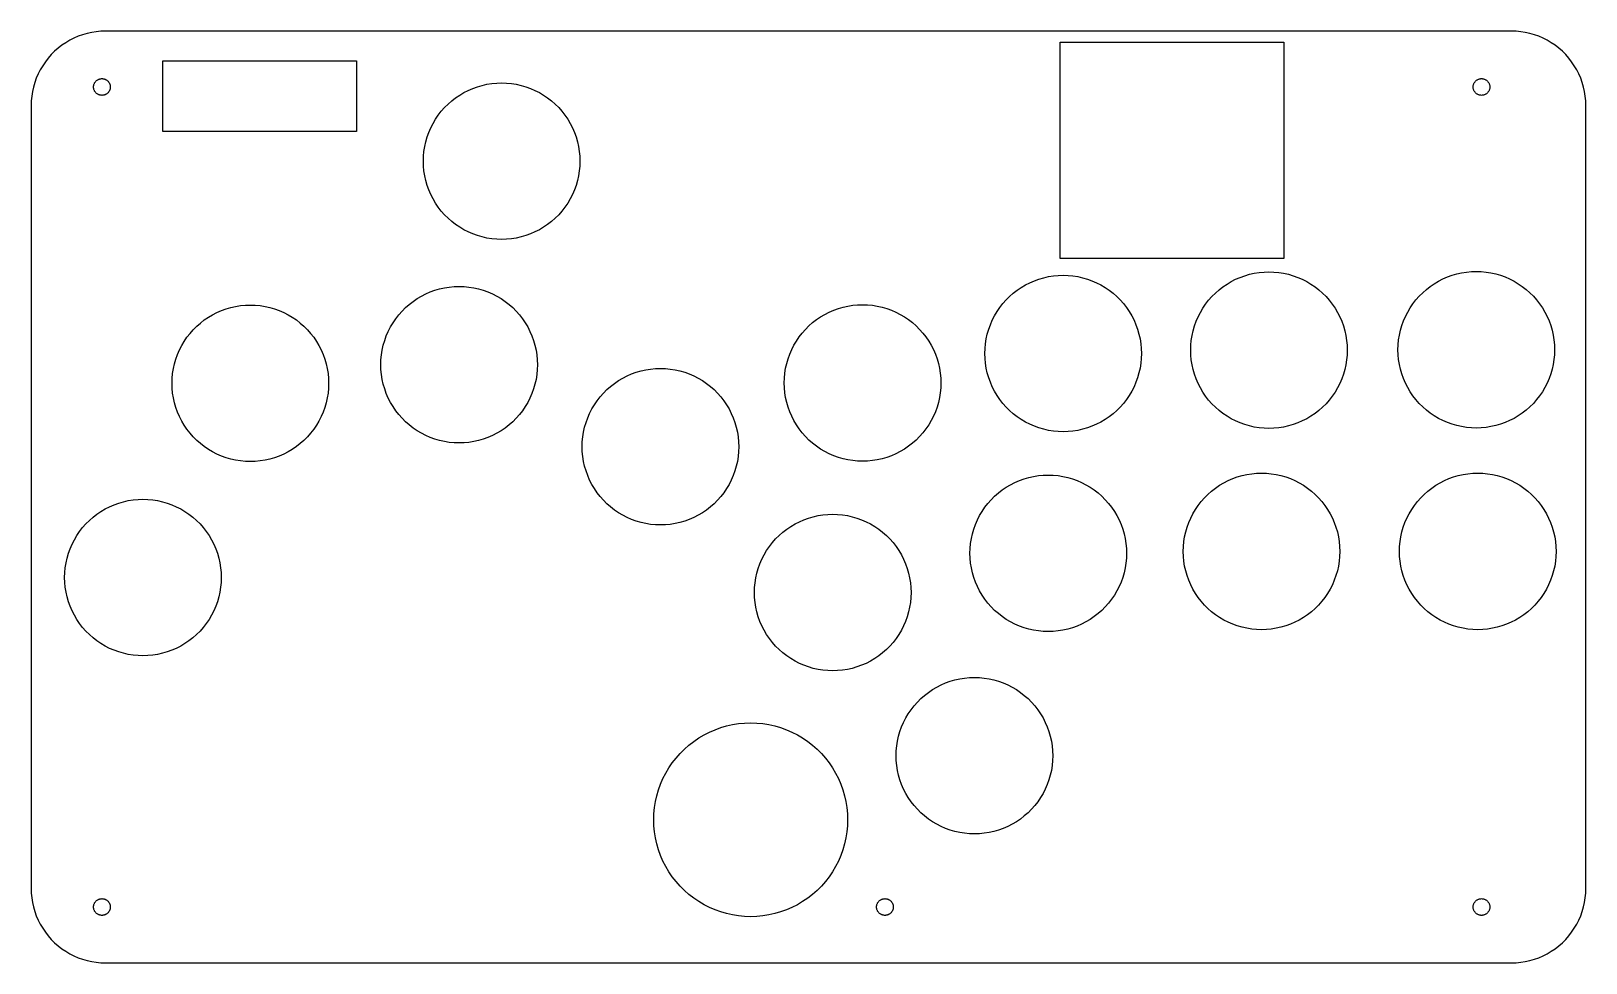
# Model space of a CAD drawing. Header units: metres. Extents: x 0 to 208, y 0 to 125.
import ezdxf

# ---------------------------------------------------------------- set-up
doc = ezdxf.new("R2010")
doc.units = ezdxf.units.M

msp = doc.modelspace()

# ---------------------------------------------------------------- linework, layer by layer
for p, q in [((4.12215, 123.09), (3.62576, 122.705)), ((4.64174, 123.443), (4.12215, 123.09)), ((5.18246, 123.763), (4.64174, 123.443)), ((5.7422, 124.048), (5.18246, 123.763)), ((6.31876, 124.298), (5.7422, 124.048)), ((6.90984, 124.511), (6.31876, 124.298)), ((7.51311, 124.686), (6.90984, 124.511)), ((8.12619, 124.823), (7.51311, 124.686)), ((8.74667, 124.921), (8.12619, 124.823)), ((9.3721, 124.98), (8.74667, 124.921)), ((10, 125), (9.3721, 124.98)), ((198.5, 125), (10, 125)), ((138, 94.5), (138, 123.5)), ((138, 123.5), (168, 123.5)), ((168, 123.5), (168, 94.5)), ((199.128, 124.98), (198.5, 125)), ((199.753, 124.921), (199.128, 124.98)), ((200.374, 124.823), (199.753, 124.921)), ((200.987, 124.686), (200.374, 124.823)), ((201.59, 124.511), (200.987, 124.686)), ((202.181, 124.298), (201.59, 124.511)), ((202.758, 124.048), (202.181, 124.298)), ((203.318, 123.763), (202.758, 124.048)), ((203.858, 123.443), (203.318, 123.763)), ((204.378, 123.09), (203.858, 123.443)), ((204.874, 122.705), (204.378, 123.09)), ((2.29486, 121.374), (1.90984, 120.878)), ((2.71031, 121.845), (2.29486, 121.374)), ((3.15453, 122.29), (2.71031, 121.845)), ((3.62576, 122.705), (3.15453, 122.29)), ((17.65, 111.525), (17.65, 121.025)), ((17.65, 121.025), (43.65, 121.025)), ((43.65, 121.025), (43.65, 111.525)), ((205.345, 122.29), (204.874, 122.705)), ((205.79, 121.845), (205.345, 122.29)), ((206.205, 121.374), (205.79, 121.845)), ((206.59, 120.878), (206.205, 121.374)), ((0.95174, 119.258), (0.70224, 118.681)), ((1.23694, 119.818), (0.95174, 119.258)), ((1.55672, 120.358), (1.23694, 119.818)), ((1.90984, 120.878), (1.55672, 120.358)), ((206.943, 120.358), (206.59, 120.878)), ((207.263, 119.818), (206.943, 120.358)), ((207.548, 119.258), (207.263, 119.818)), ((207.798, 118.681), (207.548, 119.258)), ((0.17712, 116.874), (0.07886, 116.253)), ((0.31416, 117.487), (0.17712, 116.874)), ((0.48944, 118.09), (0.31416, 117.487)), ((0.70224, 118.681), (0.48944, 118.09)), ((8.37999, 117.5), (8.3822, 117.57)), ((8.3822, 117.43), (8.37999, 117.5)), ((8.3822, 117.57), (8.38882, 117.64)), ((8.38882, 117.36), (8.3822, 117.43)), ((8.38882, 117.64), (8.39983, 117.71)), ((8.39983, 117.29), (8.38882, 117.36)), ((8.39983, 117.71), (8.41518, 117.779)), ((8.41518, 117.221), (8.39983, 117.29)), ((8.41518, 117.779), (8.43481, 117.846)), ((8.43481, 117.154), (8.41518, 117.221)), ((8.43481, 117.846), (8.45865, 117.912)), ((8.45865, 117.088), (8.43481, 117.154)), ((8.45865, 117.912), (8.48659, 117.977)), ((8.48659, 117.023), (8.45865, 117.088)), ((8.48659, 117.977), (8.51852, 118.04)), ((8.51852, 116.96), (8.48659, 117.023)), ((8.51852, 118.04), (8.55435, 118.1)), ((8.55435, 116.9), (8.51852, 116.96)), ((8.55435, 118.1), (8.59389, 118.158)), ((8.59389, 116.842), (8.55435, 116.9)), ((8.59389, 118.158), (8.63702, 118.214)), ((8.63702, 116.786), (8.59389, 116.842)), ((8.63702, 118.214), (8.68355, 118.267)), ((8.68355, 116.733), (8.63702, 116.786)), ((8.68355, 118.267), (8.73331, 118.316)), ((8.73331, 118.316), (8.78607, 118.363)), ((8.78607, 118.363), (8.84167, 118.406)), ((8.84167, 118.406), (8.89987, 118.446)), ((8.89987, 118.446), (8.96043, 118.481)), ((8.96043, 118.481), (9.02312, 118.513)), ((9.02312, 118.513), (9.08769, 118.541)), ((9.08769, 118.541), (9.1539, 118.565)), ((9.1539, 118.565), (9.22147, 118.585)), ((9.22147, 118.585), (9.29013, 118.6)), ((9.29013, 118.6), (9.35962, 118.611)), ((9.35962, 118.611), (9.42967, 118.618)), ((9.42967, 118.618), (9.5, 118.62)), ((9.5, 118.62), (9.57031, 118.618)), ((9.57031, 118.618), (9.64037, 118.611)), ((9.64037, 118.611), (9.70985, 118.6)), ((9.70985, 118.6), (9.77852, 118.585)), ((9.77852, 118.585), (9.84608, 118.565)), ((9.84608, 118.565), (9.91229, 118.541)), ((9.91229, 118.541), (9.97687, 118.513)), ((9.97687, 118.513), (10.0396, 118.481)), ((10.0396, 118.481), (10.1001, 118.446)), ((10.1001, 118.446), (10.1583, 118.406)), ((10.1583, 118.406), (10.2139, 118.363)), ((10.2139, 118.363), (10.2667, 118.316)), ((10.2667, 118.316), (10.3164, 118.267)), ((10.3164, 118.267), (10.363, 118.214)), ((10.363, 116.786), (10.3164, 116.733)), ((10.363, 118.214), (10.4061, 118.158)), ((10.4061, 116.842), (10.363, 116.786)), ((10.4061, 118.158), (10.4456, 118.1)), ((10.4456, 116.9), (10.4061, 116.842)), ((10.4456, 118.1), (10.4815, 118.04)), ((10.4815, 116.96), (10.4456, 116.9)), ((10.4815, 118.04), (10.5134, 117.977)), ((10.5134, 117.023), (10.4815, 116.96)), ((10.5134, 117.977), (10.5413, 117.912)), ((10.5413, 117.088), (10.5134, 117.023)), ((10.5413, 117.912), (10.5652, 117.846)), ((10.5652, 117.154), (10.5413, 117.088)), ((10.5652, 117.846), (10.5848, 117.779)), ((10.5848, 117.221), (10.5652, 117.154)), ((10.5848, 117.779), (10.6002, 117.71)), ((10.6002, 117.29), (10.5848, 117.221)), ((10.6002, 117.71), (10.6112, 117.64)), ((10.6112, 117.36), (10.6002, 117.29)), ((10.6112, 117.64), (10.6178, 117.57)), ((10.6178, 117.43), (10.6112, 117.36)), ((10.6178, 117.57), (10.62, 117.5)), ((10.62, 117.5), (10.6178, 117.43)), ((58.0416, 116.751), (58.6293, 117.051)), ((58.6293, 117.051), (59.2347, 117.313)), ((59.2347, 117.313), (59.8553, 117.536)), ((59.8553, 117.536), (60.4888, 117.72)), ((60.4888, 117.72), (61.1325, 117.864)), ((61.1325, 117.864), (61.784, 117.967)), ((61.784, 117.967), (62.4407, 118.029)), ((62.4407, 118.029), (63.1, 118.05)), ((63.1, 118.05), (63.7593, 118.029)), ((63.7593, 118.029), (64.416, 117.967)), ((64.416, 117.967), (65.0675, 117.864)), ((65.0675, 117.864), (65.7112, 117.72)), ((65.7112, 117.72), (66.3447, 117.536)), ((66.3447, 117.536), (66.9653, 117.313)), ((66.9653, 117.313), (67.5707, 117.051)), ((67.5707, 117.051), (68.1584, 116.751)), ((193.38, 117.5), (193.382, 117.57)), ((193.382, 117.43), (193.38, 117.5)), ((193.382, 117.57), (193.389, 117.64)), ((193.389, 117.36), (193.382, 117.43)), ((193.389, 117.64), (193.4, 117.71)), ((193.4, 117.29), (193.389, 117.36)), ((193.4, 117.71), (193.415, 117.779)), ((193.415, 117.221), (193.4, 117.29)), ((193.415, 117.779), (193.435, 117.846)), ((193.435, 117.154), (193.415, 117.221)), ((193.435, 117.846), (193.459, 117.912)), ((193.459, 117.088), (193.435, 117.154)), ((193.459, 117.912), (193.487, 117.977)), ((193.487, 117.023), (193.459, 117.088)), ((193.487, 117.977), (193.519, 118.04)), ((193.519, 116.96), (193.487, 117.023)), ((193.519, 118.04), (193.554, 118.1)), ((193.554, 116.9), (193.519, 116.96)), ((193.554, 118.1), (193.594, 118.158)), ((193.594, 116.842), (193.554, 116.9)), ((193.594, 118.158), (193.637, 118.214)), ((193.637, 116.786), (193.594, 116.842)), ((193.637, 118.214), (193.684, 118.267)), ((193.684, 116.733), (193.637, 116.786)), ((193.684, 118.267), (193.733, 118.316)), ((193.733, 118.316), (193.786, 118.363)), ((193.786, 118.363), (193.842, 118.406)), ((193.842, 118.406), (193.9, 118.446)), ((193.9, 118.446), (193.96, 118.481)), ((193.96, 118.481), (194.023, 118.513)), ((194.023, 118.513), (194.088, 118.541)), ((194.088, 118.541), (194.154, 118.565)), ((194.154, 118.565), (194.221, 118.585)), ((194.221, 118.585), (194.29, 118.6)), ((194.29, 118.6), (194.36, 118.611)), ((194.36, 118.611), (194.43, 118.618)), ((194.43, 118.618), (194.5, 118.62)), ((194.5, 118.62), (194.57, 118.618)), ((194.57, 118.618), (194.64, 118.611)), ((194.64, 118.611), (194.71, 118.6)), ((194.71, 118.6), (194.779, 118.585)), ((194.779, 118.585), (194.846, 118.565)), ((194.846, 118.565), (194.912, 118.541)), ((194.912, 118.541), (194.977, 118.513)), ((194.977, 118.513), (195.04, 118.481)), ((195.04, 118.481), (195.1, 118.446)), ((195.1, 118.446), (195.158, 118.406)), ((195.158, 118.406), (195.214, 118.363)), ((195.214, 118.363), (195.267, 118.316)), ((195.267, 118.316), (195.316, 118.267)), ((195.316, 118.267), (195.363, 118.214)), ((195.363, 116.786), (195.316, 116.733)), ((195.363, 118.214), (195.406, 118.158)), ((195.406, 116.842), (195.363, 116.786)), ((195.406, 118.158), (195.446, 118.1)), ((195.446, 116.9), (195.406, 116.842)), ((195.446, 118.1), (195.481, 118.04)), ((195.481, 116.96), (195.446, 116.9)), ((195.481, 118.04), (195.513, 117.977)), ((195.513, 117.023), (195.481, 116.96)), ((195.513, 117.977), (195.541, 117.912)), ((195.541, 117.088), (195.513, 117.023)), ((195.541, 117.912), (195.565, 117.846)), ((195.565, 117.154), (195.541, 117.088)), ((195.565, 117.846), (195.585, 117.779)), ((195.585, 117.221), (195.565, 117.154)), ((195.585, 117.779), (195.6, 117.71)), ((195.6, 117.29), (195.585, 117.221)), ((195.6, 117.71), (195.611, 117.64)), ((195.611, 117.36), (195.6, 117.29)), ((195.611, 117.64), (195.618, 117.57)), ((195.618, 117.43), (195.611, 117.36)), ((195.618, 117.57), (195.62, 117.5)), ((195.62, 117.5), (195.618, 117.43)), ((208.011, 118.09), (207.798, 118.681)), ((208.186, 117.487), (208.011, 118.09)), ((208.323, 116.874), (208.186, 117.487)), ((208.421, 116.253), (208.323, 116.874)), ((0.01973, 115.628), (0, 115)), ((0, 115), (0, 10)), ((0.07886, 116.253), (0.01973, 115.628)), ((8.73331, 116.684), (8.68355, 116.733)), ((8.78607, 116.637), (8.73331, 116.684)), ((8.84167, 116.594), (8.78607, 116.637)), ((8.89987, 116.554), (8.84167, 116.594)), ((8.96043, 116.519), (8.89987, 116.554)), ((9.02312, 116.487), (8.96043, 116.519)), ((9.08769, 116.459), (9.02312, 116.487)), ((9.1539, 116.435), (9.08769, 116.459)), ((9.22147, 116.415), (9.1539, 116.435)), ((9.29013, 116.4), (9.22147, 116.415)), ((9.35962, 116.389), (9.29013, 116.4)), ((9.42967, 116.382), (9.35962, 116.389)), ((9.5, 116.38), (9.42967, 116.382)), ((9.57031, 116.382), (9.5, 116.38)), ((9.64037, 116.389), (9.57031, 116.382)), ((9.70985, 116.4), (9.64037, 116.389)), ((9.77852, 116.415), (9.70985, 116.4)), ((9.84608, 116.435), (9.77852, 116.415)), ((9.91229, 116.459), (9.84608, 116.435)), ((9.97687, 116.487), (9.91229, 116.459)), ((10.0396, 116.519), (9.97687, 116.487)), ((10.1001, 116.554), (10.0396, 116.519)), ((10.1583, 116.594), (10.1001, 116.554)), ((10.2139, 116.637), (10.1583, 116.594)), ((10.2667, 116.684), (10.2139, 116.637)), ((10.3164, 116.733), (10.2667, 116.684)), ((55.0096, 114.243), (55.4458, 114.738)), ((55.4458, 114.738), (55.9122, 115.204)), ((55.9122, 115.204), (56.407, 115.64)), ((56.407, 115.64), (56.9283, 116.045)), ((56.9283, 116.045), (57.4738, 116.415)), ((57.4738, 116.415), (58.0416, 116.751)), ((68.1584, 116.751), (68.7262, 116.415)), ((68.7262, 116.415), (69.2717, 116.045)), ((69.2717, 116.045), (69.7929, 115.64)), ((69.7929, 115.64), (70.2877, 115.204)), ((70.2877, 115.204), (70.7542, 114.738)), ((70.7542, 114.738), (71.1904, 114.243)), ((193.733, 116.684), (193.684, 116.733)), ((193.786, 116.637), (193.733, 116.684)), ((193.842, 116.594), (193.786, 116.637)), ((193.9, 116.554), (193.842, 116.594)), ((193.96, 116.519), (193.9, 116.554)), ((194.023, 116.487), (193.96, 116.519)), ((194.088, 116.459), (194.023, 116.487)), ((194.154, 116.435), (194.088, 116.459)), ((194.221, 116.415), (194.154, 116.435)), ((194.29, 116.4), (194.221, 116.415)), ((194.36, 116.389), (194.29, 116.4)), ((194.43, 116.382), (194.36, 116.389)), ((194.5, 116.38), (194.43, 116.382)), ((194.57, 116.382), (194.5, 116.38)), ((194.64, 116.389), (194.57, 116.382)), ((194.71, 116.4), (194.64, 116.389)), ((194.779, 116.415), (194.71, 116.4)), ((194.846, 116.435), (194.779, 116.415)), ((194.912, 116.459), (194.846, 116.435)), ((194.977, 116.487), (194.912, 116.459)), ((195.04, 116.519), (194.977, 116.487)), ((195.1, 116.554), (195.04, 116.519)), ((195.158, 116.594), (195.1, 116.554)), ((195.214, 116.637), (195.158, 116.594)), ((195.267, 116.684), (195.214, 116.637)), ((195.316, 116.733), (195.267, 116.684)), ((208.48, 115.628), (208.421, 116.253)), ((208.5, 115), (208.48, 115.628)), ((208.5, 10), (208.5, 115)), ((53.5993, 112.021), (53.8988, 112.608)), ((53.8988, 112.608), (54.2345, 113.176)), ((54.2345, 113.176), (54.6053, 113.722)), ((54.6053, 113.722), (55.0096, 114.243)), ((71.1904, 114.243), (71.5947, 113.722)), ((71.5947, 113.722), (71.9654, 113.176)), ((71.9654, 113.176), (72.3012, 112.608)), ((72.3012, 112.608), (72.6007, 112.021)), ((43.65, 111.525), (17.65, 111.525)), ((52.9299, 110.161), (53.1139, 110.795)), ((53.1139, 110.795), (53.3373, 111.415)), ((53.3373, 111.415), (53.5993, 112.021)), ((72.6007, 112.021), (72.8626, 111.415)), ((72.8626, 111.415), (73.0861, 110.795)), ((73.0861, 110.795), (73.2701, 110.161)), ((52.6207, 108.209), (52.6828, 108.866)), ((52.6828, 108.866), (52.786, 109.518)), ((52.786, 109.518), (52.9299, 110.161)), ((73.2701, 110.161), (73.414, 109.518)), ((73.414, 109.518), (73.5172, 108.866)), ((73.5172, 108.866), (73.5793, 108.209)), ((52.6, 107.55), (52.6207, 108.209)), ((52.6207, 106.891), (52.6, 107.55)), ((52.6828, 106.234), (52.6207, 106.891)), ((73.5793, 106.891), (73.5172, 106.234)), ((73.5793, 108.209), (73.6, 107.55)), ((73.6, 107.55), (73.5793, 106.891)), ((52.786, 105.582), (52.6828, 106.234)), ((52.9299, 104.939), (52.786, 105.582)), ((53.1139, 104.305), (52.9299, 104.939)), ((53.3373, 103.685), (53.1139, 104.305)), ((73.0861, 104.305), (72.8626, 103.685)), ((73.2701, 104.939), (73.0861, 104.305)), ((73.414, 105.582), (73.2701, 104.939)), ((73.5172, 106.234), (73.414, 105.582)), ((53.5993, 103.079), (53.3373, 103.685)), ((53.8988, 102.492), (53.5993, 103.079)), ((54.2345, 101.924), (53.8988, 102.492)), ((72.3012, 102.492), (71.9654, 101.924)), ((72.6007, 103.079), (72.3012, 102.492)), ((72.8626, 103.685), (72.6007, 103.079)), ((54.6053, 101.378), (54.2345, 101.924)), ((55.0096, 100.857), (54.6053, 101.378)), ((55.4458, 100.362), (55.0096, 100.857)), ((55.9122, 99.8958), (55.4458, 100.362)), ((70.7542, 100.362), (70.2877, 99.8958)), ((71.1904, 100.857), (70.7542, 100.362)), ((71.5947, 101.378), (71.1904, 100.857)), ((71.9654, 101.924), (71.5947, 101.378)), ((56.407, 99.4596), (55.9122, 99.8958)), ((56.9283, 99.0553), (56.407, 99.4596)), ((57.4738, 98.6846), (56.9283, 99.0553)), ((58.0416, 98.3488), (57.4738, 98.6846)), ((58.6293, 98.0493), (58.0416, 98.3488)), ((59.2347, 97.7873), (58.6293, 98.0493)), ((67.5707, 98.0493), (66.9653, 97.7873)), ((68.1584, 98.3488), (67.5707, 98.0493)), ((68.7262, 98.6846), (68.1584, 98.3488)), ((69.2717, 99.0553), (68.7262, 98.6846)), ((69.7929, 99.4596), (69.2717, 99.0553)), ((70.2877, 99.8958), (69.7929, 99.4596)), ((59.8553, 97.5639), (59.2347, 97.7873)), ((60.4888, 97.3799), (59.8553, 97.5639)), ((61.1325, 97.236), (60.4888, 97.3799)), ((61.784, 97.1328), (61.1325, 97.236)), ((62.4407, 97.0707), (61.784, 97.1328)), ((63.1, 97.05), (62.4407, 97.0707)), ((63.7593, 97.0707), (63.1, 97.05)), ((64.416, 97.1328), (63.7593, 97.0707)), ((65.0675, 97.236), (64.416, 97.1328)), ((65.7112, 97.3799), (65.0675, 97.236)), ((66.3447, 97.5639), (65.7112, 97.3799)), ((66.9653, 97.7873), (66.3447, 97.5639)), ((168, 94.5), (138, 94.5)), ((135.155, 91.7361), (135.789, 91.9201)), ((135.789, 91.9201), (136.432, 92.064)), ((136.432, 92.064), (137.084, 92.1672)), ((137.084, 92.1672), (137.741, 92.2293)), ((137.741, 92.2293), (138.4, 92.25)), ((138.4, 92.25), (139.059, 92.2293)), ((139.059, 92.2293), (139.716, 92.1672)), ((139.716, 92.1672), (140.367, 92.064)), ((140.367, 92.064), (141.011, 91.9201)), ((141.011, 91.9201), (141.645, 91.7361)), ((161.529, 91.7007), (162.135, 91.9626)), ((162.135, 91.9626), (162.755, 92.1861)), ((162.755, 92.1861), (163.389, 92.3701)), ((163.389, 92.3701), (164.032, 92.514)), ((164.032, 92.514), (164.684, 92.6172)), ((164.684, 92.6172), (165.341, 92.6793)), ((165.341, 92.6793), (166, 92.7)), ((166, 92.7), (166.659, 92.6793)), ((166.659, 92.6793), (167.316, 92.6172)), ((167.316, 92.6172), (167.967, 92.514)), ((167.967, 92.514), (168.611, 92.3701)), ((168.611, 92.3701), (169.245, 92.1861)), ((169.245, 92.1861), (169.865, 91.9626)), ((169.865, 91.9626), (170.471, 91.7007)), ((188.742, 91.4512), (189.329, 91.7507)), ((189.329, 91.7507), (189.935, 92.0126)), ((189.935, 92.0126), (190.555, 92.2361)), ((190.555, 92.2361), (191.189, 92.4201)), ((191.189, 92.4201), (191.832, 92.564)), ((191.832, 92.564), (192.484, 92.6672)), ((192.484, 92.6672), (193.141, 92.7293)), ((193.141, 92.7293), (193.8, 92.75)), ((193.8, 92.75), (194.459, 92.7293)), ((194.459, 92.7293), (195.116, 92.6672)), ((195.116, 92.6672), (195.768, 92.564)), ((195.768, 92.564), (196.411, 92.4201)), ((196.411, 92.4201), (197.045, 92.2361)), ((197.045, 92.2361), (197.665, 92.0126)), ((197.665, 92.0126), (198.271, 91.7507)), ((198.271, 91.7507), (198.858, 91.4512)), ((52.3416, 89.4512), (52.9293, 89.7507)), ((52.9293, 89.7507), (53.5347, 90.0126)), ((53.5347, 90.0126), (54.1553, 90.2361)), ((54.1553, 90.2361), (54.7887, 90.4201)), ((54.7887, 90.4201), (55.4325, 90.564)), ((55.4325, 90.564), (56.084, 90.6672)), ((56.084, 90.6672), (56.7407, 90.7293)), ((56.7407, 90.7293), (57.4, 90.75)), ((57.4, 90.75), (58.0593, 90.7293)), ((58.0593, 90.7293), (58.716, 90.6672)), ((58.716, 90.6672), (59.3675, 90.564)), ((59.3675, 90.564), (60.0112, 90.4201)), ((60.0112, 90.4201), (60.6447, 90.2361)), ((60.6447, 90.2361), (61.2653, 90.0126)), ((61.2653, 90.0126), (61.8707, 89.7507)), ((61.8707, 89.7507), (62.4584, 89.4512)), ((131.212, 89.4042), (131.707, 89.8404)), ((131.707, 89.8404), (132.228, 90.2447)), ((132.228, 90.2447), (132.774, 90.6154)), ((132.774, 90.6154), (133.342, 90.9512)), ((133.342, 90.9512), (133.929, 91.2507)), ((133.929, 91.2507), (134.535, 91.5126)), ((134.535, 91.5126), (135.155, 91.7361)), ((141.645, 91.7361), (142.265, 91.5126)), ((142.265, 91.5126), (142.871, 91.2507)), ((142.871, 91.2507), (143.458, 90.9512)), ((143.458, 90.9512), (144.026, 90.6154)), ((144.026, 90.6154), (144.572, 90.2447)), ((144.572, 90.2447), (145.093, 89.8404)), ((145.093, 89.8404), (145.588, 89.4042)), ((158.346, 89.3877), (158.812, 89.8542)), ((158.812, 89.8542), (159.307, 90.2904)), ((159.307, 90.2904), (159.828, 90.6947)), ((159.828, 90.6947), (160.374, 91.0654)), ((160.374, 91.0654), (160.942, 91.4012)), ((160.942, 91.4012), (161.529, 91.7007)), ((170.471, 91.7007), (171.058, 91.4012)), ((171.058, 91.4012), (171.626, 91.0654)), ((171.626, 91.0654), (172.172, 90.6947)), ((172.172, 90.6947), (172.693, 90.2904)), ((172.693, 90.2904), (173.188, 89.8542)), ((173.188, 89.8542), (173.654, 89.3877)), ((186.146, 89.4377), (186.612, 89.9042)), ((186.612, 89.9042), (187.107, 90.3404)), ((187.107, 90.3404), (187.628, 90.7447)), ((187.628, 90.7447), (188.174, 91.1154)), ((188.174, 91.1154), (188.742, 91.4512)), ((198.858, 91.4512), (199.426, 91.1154)), ((199.426, 91.1154), (199.972, 90.7447)), ((199.972, 90.7447), (200.493, 90.3404)), ((200.493, 90.3404), (200.988, 89.9042)), ((200.988, 89.9042), (201.454, 89.4377)), ((25.5347, 87.5126), (26.1553, 87.7361)), ((26.1553, 87.7361), (26.7887, 87.9201)), ((26.7887, 87.9201), (27.4325, 88.064)), ((27.4325, 88.064), (28.084, 88.1672)), ((28.084, 88.1672), (28.7407, 88.2293)), ((28.7407, 88.2293), (29.4, 88.25)), ((29.4, 88.25), (30.0593, 88.2293)), ((30.0593, 88.2293), (30.716, 88.1672)), ((30.716, 88.1672), (31.3675, 88.064)), ((31.3675, 88.064), (32.0112, 87.9201)), ((32.0112, 87.9201), (32.6447, 87.7361)), ((32.6447, 87.7361), (33.2653, 87.5126)), ((49.7458, 87.4377), (50.2122, 87.9042)), ((50.2122, 87.9042), (50.707, 88.3404)), ((50.707, 88.3404), (51.2282, 88.7447)), ((51.2282, 88.7447), (51.7738, 89.1154)), ((51.7738, 89.1154), (52.3416, 89.4512)), ((62.4584, 89.4512), (63.0262, 89.1154)), ((63.0262, 89.1154), (63.5717, 88.7447)), ((63.5717, 88.7447), (64.0929, 88.3404)), ((64.0929, 88.3404), (64.5877, 87.9042)), ((64.5877, 87.9042), (65.0542, 87.4377)), ((107.635, 87.5627), (108.255, 87.7861)), ((108.255, 87.7861), (108.889, 87.9701)), ((108.889, 87.9701), (109.532, 88.114)), ((109.532, 88.114), (110.184, 88.2172)), ((110.184, 88.2172), (110.841, 88.2793)), ((110.841, 88.2793), (111.5, 88.3)), ((111.5, 88.3), (112.159, 88.2793)), ((112.159, 88.2793), (112.816, 88.2172)), ((112.816, 88.2172), (113.467, 88.114)), ((113.467, 88.114), (114.111, 87.9701)), ((114.111, 87.9701), (114.745, 87.7861)), ((114.745, 87.7861), (115.365, 87.5627)), ((129.535, 87.3762), (129.905, 87.9217)), ((129.905, 87.9217), (130.31, 88.4429)), ((130.31, 88.4429), (130.746, 88.9377)), ((130.746, 88.9377), (131.212, 89.4042)), ((145.588, 89.4042), (146.054, 88.9377)), ((146.054, 88.9377), (146.49, 88.4429)), ((146.49, 88.4429), (146.895, 87.9217)), ((146.895, 87.9217), (147.265, 87.3762)), ((156.799, 87.2584), (157.135, 87.8262)), ((157.135, 87.8262), (157.505, 88.3717)), ((157.505, 88.3717), (157.91, 88.8929)), ((157.91, 88.8929), (158.346, 89.3877)), ((173.654, 89.3877), (174.09, 88.8929)), ((174.09, 88.8929), (174.495, 88.3717)), ((174.495, 88.3717), (174.865, 87.8262)), ((174.865, 87.8262), (175.201, 87.2584)), ((184.599, 87.3084), (184.935, 87.8762)), ((184.935, 87.8762), (185.305, 88.4217)), ((185.305, 88.4217), (185.71, 88.9429)), ((185.71, 88.9429), (186.146, 89.4377)), ((201.454, 89.4377), (201.89, 88.9429)), ((201.89, 88.9429), (202.295, 88.4217)), ((202.295, 88.4217), (202.665, 87.8762)), ((202.665, 87.8762), (203.001, 87.3084)), ((22.2122, 85.4042), (22.707, 85.8404)), ((22.707, 85.8404), (23.2282, 86.2447)), ((23.2282, 86.2447), (23.7738, 86.6154)), ((23.7738, 86.6154), (24.3416, 86.9512)), ((24.3416, 86.9512), (24.9293, 87.2507)), ((24.9293, 87.2507), (25.5347, 87.5126)), ((33.2653, 87.5126), (33.8707, 87.2507)), ((33.8707, 87.2507), (34.4584, 86.9512)), ((34.4584, 86.9512), (35.0262, 86.6154)), ((35.0262, 86.6154), (35.5717, 86.2447)), ((35.5717, 86.2447), (36.0929, 85.8404)), ((36.0929, 85.8404), (36.5877, 85.4042)), ((48.1988, 85.3084), (48.5345, 85.8762)), ((48.5345, 85.8762), (48.9053, 86.4217)), ((48.9053, 86.4217), (49.3096, 86.9429)), ((49.3096, 86.9429), (49.7458, 87.4377)), ((65.0542, 87.4377), (65.4904, 86.9429)), ((65.4904, 86.9429), (65.8947, 86.4217)), ((65.8947, 86.4217), (66.2654, 85.8762)), ((66.2654, 85.8762), (66.6012, 85.3084)), ((104.312, 85.4542), (104.807, 85.8904)), ((104.807, 85.8904), (105.328, 86.2947)), ((105.328, 86.2947), (105.874, 86.6654)), ((105.874, 86.6654), (106.442, 87.0012)), ((106.442, 87.0012), (107.029, 87.3007)), ((107.029, 87.3007), (107.635, 87.5627)), ((115.365, 87.5627), (115.971, 87.3007)), ((115.971, 87.3007), (116.558, 87.0012)), ((116.558, 87.0012), (117.126, 86.6654)), ((117.126, 86.6654), (117.672, 86.2947)), ((117.672, 86.2947), (118.193, 85.8904)), ((118.193, 85.8904), (118.688, 85.4542)), ((128.414, 84.9947), (128.637, 85.6153)), ((128.637, 85.6153), (128.899, 86.2207)), ((128.899, 86.2207), (129.199, 86.8084)), ((129.199, 86.8084), (129.535, 87.3762)), ((147.265, 87.3762), (147.601, 86.8084)), ((147.601, 86.8084), (147.901, 86.2207)), ((147.901, 86.2207), (148.163, 85.6153)), ((148.163, 85.6153), (148.386, 84.9947)), ((156.014, 85.4447), (156.237, 86.0653)), ((156.237, 86.0653), (156.499, 86.6707)), ((156.499, 86.6707), (156.799, 87.2584)), ((175.201, 87.2584), (175.501, 86.6707)), ((175.501, 86.6707), (175.763, 86.0653)), ((175.763, 86.0653), (175.986, 85.4447)), ((183.63, 84.8612), (183.814, 85.4947)), ((183.814, 85.4947), (184.037, 86.1153)), ((184.037, 86.1153), (184.299, 86.7207)), ((184.299, 86.7207), (184.599, 87.3084)), ((203.001, 87.3084), (203.301, 86.7207)), ((203.301, 86.7207), (203.563, 86.1153)), ((203.563, 86.1153), (203.786, 85.4947)), ((203.786, 85.4947), (203.97, 84.8612)), ((20.5345, 83.3762), (20.9053, 83.9217)), ((20.9053, 83.9217), (21.3096, 84.4429)), ((21.3096, 84.4429), (21.7458, 84.9377)), ((21.7458, 84.9377), (22.2122, 85.4042)), ((36.5877, 85.4042), (37.0542, 84.9377)), ((37.0542, 84.9377), (37.4904, 84.4429)), ((37.4904, 84.4429), (37.8947, 83.9217)), ((37.8947, 83.9217), (38.2654, 83.3762)), ((47.2299, 82.8612), (47.4139, 83.4947)), ((47.4139, 83.4947), (47.6373, 84.1153)), ((47.6373, 84.1153), (47.8993, 84.7207)), ((47.8993, 84.7207), (48.1988, 85.3084)), ((66.6012, 85.3084), (66.9007, 84.7207)), ((66.9007, 84.7207), (67.1626, 84.1153)), ((67.1626, 84.1153), (67.3861, 83.4947)), ((67.3861, 83.4947), (67.5701, 82.8612)), ((102.299, 82.8584), (102.635, 83.4262)), ((102.635, 83.4262), (103.005, 83.9717)), ((103.005, 83.9717), (103.41, 84.493)), ((103.41, 84.493), (103.846, 84.9877)), ((103.846, 84.9877), (104.312, 85.4542)), ((118.688, 85.4542), (119.154, 84.9877)), ((119.154, 84.9877), (119.59, 84.493)), ((119.59, 84.493), (119.995, 83.9717)), ((119.995, 83.9717), (120.365, 83.4262)), ((120.365, 83.4262), (120.701, 82.8584)), ((127.983, 83.066), (128.086, 83.7175)), ((128.086, 83.7175), (128.23, 84.3612)), ((128.23, 84.3612), (128.414, 84.9947)), ((148.386, 84.9947), (148.57, 84.3612)), ((148.57, 84.3612), (148.714, 83.7175)), ((148.714, 83.7175), (148.817, 83.066)), ((155.521, 82.8593), (155.583, 83.516)), ((155.583, 83.516), (155.686, 84.1675)), ((155.686, 84.1675), (155.83, 84.8112)), ((155.83, 84.8112), (156.014, 85.4447)), ((175.986, 85.4447), (176.17, 84.8112)), ((176.17, 84.8112), (176.314, 84.1675)), ((176.314, 84.1675), (176.417, 83.516)), ((176.417, 83.516), (176.479, 82.8593)), ((183.321, 82.9093), (183.383, 83.566)), ((183.383, 83.566), (183.486, 84.2175)), ((183.486, 84.2175), (183.63, 84.8612)), ((203.97, 84.8612), (204.114, 84.2175)), ((204.114, 84.2175), (204.217, 83.566)), ((204.217, 83.566), (204.279, 82.9093)), ((19.4139, 80.9947), (19.6373, 81.6153)), ((19.6373, 81.6153), (19.8993, 82.2207)), ((19.8993, 82.2207), (20.1988, 82.8084)), ((20.1988, 82.8084), (20.5345, 83.3762)), ((38.2654, 83.3762), (38.6012, 82.8084)), ((38.6012, 82.8084), (38.9007, 82.2207)), ((38.9007, 82.2207), (39.1626, 81.6153)), ((39.1626, 81.6153), (39.3861, 80.9947)), ((46.9207, 80.9093), (46.9828, 81.566)), ((46.9828, 81.566), (47.086, 82.2175)), ((47.086, 82.2175), (47.2299, 82.8612)), ((67.5701, 82.8612), (67.714, 82.2175)), ((67.714, 82.2175), (67.8172, 81.566)), ((67.8172, 81.566), (67.8793, 80.9093)), ((101.514, 81.0447), (101.737, 81.6653)), ((101.737, 81.6653), (101.999, 82.2707)), ((101.999, 82.2707), (102.299, 82.8584)), ((120.701, 82.8584), (121.001, 82.2707)), ((121.001, 82.2707), (121.263, 81.6653)), ((121.263, 81.6653), (121.486, 81.0447)), ((127.9, 81.75), (127.921, 82.4093)), ((127.921, 81.0907), (127.9, 81.75)), ((127.921, 82.4093), (127.983, 83.066)), ((148.817, 83.066), (148.879, 82.4093)), ((148.879, 82.4093), (148.9, 81.75)), ((148.9, 81.75), (148.879, 81.0907)), ((155.5, 82.2), (155.521, 82.8593)), ((155.521, 81.5407), (155.5, 82.2)), ((155.583, 80.884), (155.521, 81.5407)), ((176.479, 81.5407), (176.417, 80.884)), ((176.479, 82.8593), (176.5, 82.2)), ((176.5, 82.2), (176.479, 81.5407)), ((183.3, 82.25), (183.321, 82.9093)), ((183.321, 81.5907), (183.3, 82.25)), ((183.383, 80.934), (183.321, 81.5907)), ((204.279, 81.5907), (204.217, 80.934)), ((204.279, 82.9093), (204.3, 82.25)), ((204.3, 82.25), (204.279, 81.5907)), ((18.9828, 79.066), (19.086, 79.7175)), ((19.086, 79.7175), (19.2299, 80.3612)), ((19.2299, 80.3612), (19.4139, 80.9947)), ((39.3861, 80.9947), (39.5701, 80.3612)), ((39.5701, 80.3612), (39.714, 79.7175)), ((39.714, 79.7175), (39.8172, 79.066)), ((46.9, 80.25), (46.9207, 80.9093)), ((46.9207, 79.5907), (46.9, 80.25)), ((46.9828, 78.934), (46.9207, 79.5907)), ((67.8793, 79.5907), (67.8172, 78.934)), ((67.8793, 80.9093), (67.9, 80.25)), ((67.9, 80.25), (67.8793, 79.5907)), ((80.5347, 79.0126), (81.1553, 79.2361)), ((81.1553, 79.2361), (81.7887, 79.4201)), ((81.7887, 79.4201), (82.4325, 79.564)), ((82.4325, 79.564), (83.084, 79.6672)), ((83.084, 79.6672), (83.7407, 79.7293)), ((83.7407, 79.7293), (84.4, 79.75)), ((84.4, 79.75), (85.0593, 79.7293)), ((85.0593, 79.7293), (85.716, 79.6672)), ((85.716, 79.6672), (86.3675, 79.564)), ((86.3675, 79.564), (87.0112, 79.4201)), ((87.0112, 79.4201), (87.6447, 79.2361)), ((87.6447, 79.2361), (88.2653, 79.0126)), ((101.083, 79.116), (101.186, 79.7675)), ((101.186, 79.7675), (101.33, 80.4112)), ((101.33, 80.4112), (101.514, 81.0447)), ((121.486, 81.0447), (121.67, 80.4112)), ((121.67, 80.4112), (121.814, 79.7675)), ((121.814, 79.7675), (121.917, 79.116)), ((127.983, 80.434), (127.921, 81.0907)), ((128.086, 79.7825), (127.983, 80.434)), ((128.23, 79.1387), (128.086, 79.7825)), ((148.714, 79.7825), (148.57, 79.1387)), ((148.817, 80.434), (148.714, 79.7825)), ((148.879, 81.0907), (148.817, 80.434)), ((155.686, 80.2325), (155.583, 80.884)), ((155.83, 79.5887), (155.686, 80.2325)), ((156.014, 78.9553), (155.83, 79.5887)), ((176.17, 79.5887), (175.986, 78.9553)), ((176.314, 80.2325), (176.17, 79.5887)), ((176.417, 80.884), (176.314, 80.2325)), ((183.486, 80.2825), (183.383, 80.934)), ((183.63, 79.6387), (183.486, 80.2825)), ((183.814, 79.0053), (183.63, 79.6387)), ((203.97, 79.6387), (203.786, 79.0053)), ((204.114, 80.2825), (203.97, 79.6387)), ((204.217, 80.934), (204.114, 80.2825)), ((18.9, 77.75), (18.9207, 78.4093)), ((18.9207, 77.0907), (18.9, 77.75)), ((18.9207, 78.4093), (18.9828, 79.066)), ((39.8172, 79.066), (39.8793, 78.4093)), ((39.8793, 78.4093), (39.9, 77.75)), ((39.9, 77.75), (39.8793, 77.0907)), ((47.086, 78.2825), (46.9828, 78.934)), ((47.2299, 77.6387), (47.086, 78.2825)), ((47.4139, 77.0053), (47.2299, 77.6387)), ((67.5701, 77.6387), (67.3861, 77.0053)), ((67.714, 78.2825), (67.5701, 77.6387)), ((67.8172, 78.934), (67.714, 78.2825)), ((77.2122, 76.9042), (77.707, 77.3404)), ((77.707, 77.3404), (78.2282, 77.7447)), ((78.2282, 77.7447), (78.7738, 78.1154)), ((78.7738, 78.1154), (79.3416, 78.4512)), ((79.3416, 78.4512), (79.9293, 78.7507)), ((79.9293, 78.7507), (80.5347, 79.0126)), ((88.2653, 79.0126), (88.8707, 78.7507)), ((88.8707, 78.7507), (89.4584, 78.4512)), ((89.4584, 78.4512), (90.0262, 78.1154)), ((90.0262, 78.1154), (90.5717, 77.7447)), ((90.5717, 77.7447), (91.0929, 77.3404)), ((91.0929, 77.3404), (91.5877, 76.9042)), ((101, 77.8), (101.021, 78.4593)), ((101.021, 77.1407), (101, 77.8)), ((101.021, 78.4593), (101.083, 79.116)), ((121.917, 79.116), (121.979, 78.4593)), ((121.979, 78.4593), (122, 77.8)), ((122, 77.8), (121.979, 77.1407)), ((128.414, 78.5053), (128.23, 79.1387)), ((128.637, 77.8847), (128.414, 78.5053)), ((128.899, 77.2793), (128.637, 77.8847)), ((129.199, 76.6916), (128.899, 77.2793)), ((147.901, 77.2793), (147.601, 76.6916)), ((148.163, 77.8847), (147.901, 77.2793)), ((148.386, 78.5053), (148.163, 77.8847)), ((148.57, 79.1387), (148.386, 78.5053)), ((156.237, 78.3347), (156.014, 78.9553)), ((156.499, 77.7293), (156.237, 78.3347)), ((156.799, 77.1416), (156.499, 77.7293)), ((175.501, 77.7293), (175.201, 77.1416)), ((175.763, 78.3347), (175.501, 77.7293)), ((175.986, 78.9553), (175.763, 78.3347)), ((184.037, 78.3847), (183.814, 79.0053)), ((184.299, 77.7793), (184.037, 78.3847)), ((184.599, 77.1916), (184.299, 77.7793)), ((184.935, 76.6238), (184.599, 77.1916)), ((203.001, 77.1916), (202.665, 76.6238)), ((203.301, 77.7793), (203.001, 77.1916)), ((203.563, 78.3847), (203.301, 77.7793)), ((203.786, 79.0053), (203.563, 78.3847)), ((18.9828, 76.434), (18.9207, 77.0907)), ((19.086, 75.7825), (18.9828, 76.434)), ((19.2299, 75.1387), (19.086, 75.7825)), ((19.4139, 74.5053), (19.2299, 75.1387)), ((39.5701, 75.1387), (39.3861, 74.5053)), ((39.714, 75.7825), (39.5701, 75.1387)), ((39.8172, 76.434), (39.714, 75.7825)), ((39.8793, 77.0907), (39.8172, 76.434)), ((47.6373, 76.3847), (47.4139, 77.0053)), ((47.8993, 75.7793), (47.6373, 76.3847)), ((48.1988, 75.1916), (47.8993, 75.7793)), ((48.5345, 74.6238), (48.1988, 75.1916)), ((66.6012, 75.1916), (66.2654, 74.6238)), ((66.9007, 75.7793), (66.6012, 75.1916)), ((67.1626, 76.3847), (66.9007, 75.7793)), ((67.3861, 77.0053), (67.1626, 76.3847)), ((75.5345, 74.8762), (75.9053, 75.4217)), ((75.9053, 75.4217), (76.3096, 75.9429)), ((76.3096, 75.9429), (76.7458, 76.4377)), ((76.7458, 76.4377), (77.2122, 76.9042)), ((91.5877, 76.9042), (92.0542, 76.4377)), ((92.0542, 76.4377), (92.4904, 75.9429)), ((92.4904, 75.9429), (92.8947, 75.4217)), ((92.8947, 75.4217), (93.2654, 74.8762)), ((101.083, 76.484), (101.021, 77.1407)), ((101.186, 75.8325), (101.083, 76.484)), ((101.33, 75.1888), (101.186, 75.8325)), ((101.514, 74.5553), (101.33, 75.1888)), ((121.67, 75.1888), (121.486, 74.5553)), ((121.814, 75.8325), (121.67, 75.1888)), ((121.917, 76.484), (121.814, 75.8325)), ((121.979, 77.1407), (121.917, 76.484)), ((129.535, 76.1238), (129.199, 76.6916)), ((129.905, 75.5782), (129.535, 76.1238)), ((130.31, 75.057), (129.905, 75.5782)), ((146.895, 75.5782), (146.49, 75.057)), ((147.265, 76.1238), (146.895, 75.5782)), ((147.601, 76.6916), (147.265, 76.1238)), ((157.135, 76.5738), (156.799, 77.1416)), ((157.505, 76.0282), (157.135, 76.5738)), ((157.91, 75.507), (157.505, 76.0282)), ((158.346, 75.0123), (157.91, 75.507)), ((174.09, 75.507), (173.654, 75.0123)), ((174.495, 76.0282), (174.09, 75.507)), ((174.865, 76.5738), (174.495, 76.0282)), ((175.201, 77.1416), (174.865, 76.5738)), ((185.305, 76.0782), (184.935, 76.6238)), ((185.71, 75.557), (185.305, 76.0782)), ((186.146, 75.0622), (185.71, 75.557)), ((186.612, 74.5958), (186.146, 75.0622)), ((201.454, 75.0622), (200.988, 74.5958)), ((201.89, 75.557), (201.454, 75.0622)), ((202.295, 76.0782), (201.89, 75.557)), ((202.665, 76.6238), (202.295, 76.0782)), ((19.6373, 73.8847), (19.4139, 74.5053)), ((19.8993, 73.2793), (19.6373, 73.8847)), ((20.1988, 72.6916), (19.8993, 73.2793)), ((38.9007, 73.2793), (38.6012, 72.6916)), ((39.1626, 73.8847), (38.9007, 73.2793)), ((39.3861, 74.5053), (39.1626, 73.8847)), ((48.9053, 74.0782), (48.5345, 74.6238)), ((49.3096, 73.557), (48.9053, 74.0782)), ((49.7458, 73.0622), (49.3096, 73.557)), ((50.2122, 72.5958), (49.7458, 73.0622)), ((65.0542, 73.0622), (64.5877, 72.5958)), ((65.4904, 73.557), (65.0542, 73.0622)), ((65.8947, 74.0782), (65.4904, 73.557)), ((66.2654, 74.6238), (65.8947, 74.0782)), ((74.4139, 72.4947), (74.6373, 73.1153)), ((74.6373, 73.1153), (74.8993, 73.7207)), ((74.8993, 73.7207), (75.1988, 74.3084)), ((75.1988, 74.3084), (75.5345, 74.8762)), ((93.2654, 74.8762), (93.6012, 74.3084)), ((93.6012, 74.3084), (93.9007, 73.7207)), ((93.9007, 73.7207), (94.1626, 73.1153)), ((94.1626, 73.1153), (94.3861, 72.4947)), ((101.737, 73.9347), (101.514, 74.5553)), ((101.999, 73.3293), (101.737, 73.9347)), ((102.299, 72.7416), (101.999, 73.3293)), ((121.001, 73.3293), (120.701, 72.7416)), ((121.263, 73.9347), (121.001, 73.3293)), ((121.486, 74.5553), (121.263, 73.9347)), ((130.746, 74.5622), (130.31, 75.057)), ((131.212, 74.0958), (130.746, 74.5622)), ((131.707, 73.6596), (131.212, 74.0958)), ((132.228, 73.2553), (131.707, 73.6596)), ((132.774, 72.8846), (132.228, 73.2553)), ((144.572, 73.2553), (144.026, 72.8846)), ((145.093, 73.6596), (144.572, 73.2553)), ((145.588, 74.0958), (145.093, 73.6596)), ((146.054, 74.5622), (145.588, 74.0958)), ((146.49, 75.057), (146.054, 74.5622)), ((158.812, 74.5458), (158.346, 75.0123)), ((159.307, 74.1096), (158.812, 74.5458)), ((159.828, 73.7053), (159.307, 74.1096)), ((160.374, 73.3345), (159.828, 73.7053)), ((160.942, 72.9988), (160.374, 73.3345)), ((161.529, 72.6993), (160.942, 72.9988)), ((171.058, 72.9988), (170.471, 72.6993)), ((171.626, 73.3345), (171.058, 72.9988)), ((172.172, 73.7053), (171.626, 73.3345)), ((172.693, 74.1096), (172.172, 73.7053)), ((173.188, 74.5458), (172.693, 74.1096)), ((173.654, 75.0123), (173.188, 74.5458)), ((187.107, 74.1596), (186.612, 74.5958)), ((187.628, 73.7553), (187.107, 74.1596)), ((188.174, 73.3846), (187.628, 73.7553)), ((188.742, 73.0488), (188.174, 73.3846)), ((189.329, 72.7493), (188.742, 73.0488)), ((198.858, 73.0488), (198.271, 72.7493)), ((199.426, 73.3846), (198.858, 73.0488)), ((199.972, 73.7553), (199.426, 73.3846)), ((200.493, 74.1596), (199.972, 73.7553)), ((200.988, 74.5958), (200.493, 74.1596)), ((20.5345, 72.1238), (20.1988, 72.6916)), ((20.9053, 71.5782), (20.5345, 72.1238)), ((21.3096, 71.057), (20.9053, 71.5782)), ((21.7458, 70.5622), (21.3096, 71.057)), ((37.4904, 71.057), (37.0542, 70.5622)), ((37.8947, 71.5782), (37.4904, 71.057)), ((38.2654, 72.1238), (37.8947, 71.5782)), ((38.6012, 72.6916), (38.2654, 72.1238)), ((50.707, 72.1596), (50.2122, 72.5958)), ((51.2282, 71.7553), (50.707, 72.1596)), ((51.7738, 71.3846), (51.2282, 71.7553)), ((52.3416, 71.0488), (51.7738, 71.3846)), ((52.9293, 70.7493), (52.3416, 71.0488)), ((62.4584, 71.0488), (61.8707, 70.7493)), ((63.0262, 71.3846), (62.4584, 71.0488)), ((63.5717, 71.7553), (63.0262, 71.3846)), ((64.0929, 72.1596), (63.5717, 71.7553)), ((64.5877, 72.5958), (64.0929, 72.1596)), ((73.9828, 70.566), (74.086, 71.2175)), ((74.086, 71.2175), (74.2299, 71.8612)), ((74.2299, 71.8612), (74.4139, 72.4947)), ((94.3861, 72.4947), (94.5701, 71.8612)), ((94.5701, 71.8612), (94.714, 71.2175)), ((94.714, 71.2175), (94.8172, 70.566)), ((102.635, 72.1738), (102.299, 72.7416)), ((103.005, 71.6283), (102.635, 72.1738)), ((103.41, 71.107), (103.005, 71.6283)), ((103.846, 70.6122), (103.41, 71.107)), ((119.59, 71.107), (119.154, 70.6122)), ((119.995, 71.6283), (119.59, 71.107)), ((120.365, 72.1738), (119.995, 71.6283)), ((120.701, 72.7416), (120.365, 72.1738)), ((133.342, 72.5488), (132.774, 72.8846)), ((133.929, 72.2493), (133.342, 72.5488)), ((134.535, 71.9873), (133.929, 72.2493)), ((135.155, 71.7639), (134.535, 71.9873)), ((135.789, 71.5799), (135.155, 71.7639)), ((136.432, 71.436), (135.789, 71.5799)), ((137.084, 71.3328), (136.432, 71.436)), ((137.741, 71.2707), (137.084, 71.3328)), ((138.4, 71.25), (137.741, 71.2707)), ((139.059, 71.2707), (138.4, 71.25)), ((139.716, 71.3328), (139.059, 71.2707)), ((140.367, 71.436), (139.716, 71.3328)), ((141.011, 71.5799), (140.367, 71.436)), ((141.645, 71.7639), (141.011, 71.5799)), ((142.265, 71.9873), (141.645, 71.7639)), ((142.871, 72.2493), (142.265, 71.9873)), ((143.458, 72.5488), (142.871, 72.2493)), ((144.026, 72.8846), (143.458, 72.5488)), ((162.135, 72.4373), (161.529, 72.6993)), ((162.755, 72.2139), (162.135, 72.4373)), ((163.389, 72.0299), (162.755, 72.2139)), ((164.032, 71.886), (163.389, 72.0299)), ((164.684, 71.7828), (164.032, 71.886)), ((165.341, 71.7207), (164.684, 71.7828)), ((166, 71.7), (165.341, 71.7207)), ((166.659, 71.7207), (166, 71.7)), ((167.316, 71.7828), (166.659, 71.7207)), ((167.967, 71.886), (167.316, 71.7828)), ((168.611, 72.0299), (167.967, 71.886)), ((169.245, 72.2139), (168.611, 72.0299)), ((169.865, 72.4373), (169.245, 72.2139)), ((170.471, 72.6993), (169.865, 72.4373)), ((189.935, 72.4873), (189.329, 72.7493)), ((190.555, 72.2639), (189.935, 72.4873)), ((191.189, 72.0799), (190.555, 72.2639)), ((191.832, 71.936), (191.189, 72.0799)), ((192.484, 71.8328), (191.832, 71.936)), ((193.141, 71.7707), (192.484, 71.8328)), ((193.8, 71.75), (193.141, 71.7707)), ((194.459, 71.7707), (193.8, 71.75)), ((195.116, 71.8328), (194.459, 71.7707)), ((195.768, 71.936), (195.116, 71.8328)), ((196.411, 72.0799), (195.768, 71.936)), ((197.045, 72.2639), (196.411, 72.0799)), ((197.665, 72.4873), (197.045, 72.2639)), ((198.271, 72.7493), (197.665, 72.4873)), ((22.2122, 70.0958), (21.7458, 70.5622)), ((22.707, 69.6596), (22.2122, 70.0958)), ((23.2282, 69.2553), (22.707, 69.6596)), ((23.7738, 68.8846), (23.2282, 69.2553)), ((24.3416, 68.5488), (23.7738, 68.8846)), ((35.0262, 68.8846), (34.4584, 68.5488)), ((35.5717, 69.2553), (35.0262, 68.8846)), ((36.0929, 69.6596), (35.5717, 69.2553)), ((36.5877, 70.0958), (36.0929, 69.6596)), ((37.0542, 70.5622), (36.5877, 70.0958)), ((53.5347, 70.4873), (52.9293, 70.7493)), ((54.1553, 70.2639), (53.5347, 70.4873)), ((54.7887, 70.0799), (54.1553, 70.2639)), ((55.4325, 69.936), (54.7887, 70.0799)), ((56.084, 69.8328), (55.4325, 69.936)), ((56.7407, 69.7707), (56.084, 69.8328)), ((57.4, 69.75), (56.7407, 69.7707)), ((58.0593, 69.7707), (57.4, 69.75)), ((58.716, 69.8328), (58.0593, 69.7707)), ((59.3675, 69.936), (58.716, 69.8328)), ((60.0112, 70.0799), (59.3675, 69.936)), ((60.6447, 70.2639), (60.0112, 70.0799)), ((61.2653, 70.4873), (60.6447, 70.2639)), ((61.8707, 70.7493), (61.2653, 70.4873)), ((73.9, 69.25), (73.9207, 69.9093)), ((73.9207, 68.5907), (73.9, 69.25)), ((73.9207, 69.9093), (73.9828, 70.566)), ((94.8172, 70.566), (94.8793, 69.9093)), ((94.8793, 69.9093), (94.9, 69.25)), ((94.9, 69.25), (94.8793, 68.5907)), ((104.312, 70.1458), (103.846, 70.6122)), ((104.807, 69.7096), (104.312, 70.1458)), ((105.328, 69.3053), (104.807, 69.7096)), ((105.874, 68.9346), (105.328, 69.3053)), ((106.442, 68.5988), (105.874, 68.9346)), ((117.126, 68.9346), (116.558, 68.5988)), ((117.672, 69.3053), (117.126, 68.9346)), ((118.193, 69.7096), (117.672, 69.3053)), ((118.688, 70.1458), (118.193, 69.7096)), ((119.154, 70.6122), (118.688, 70.1458)), ((24.9293, 68.2493), (24.3416, 68.5488)), ((25.5347, 67.9873), (24.9293, 68.2493)), ((26.1553, 67.7639), (25.5347, 67.9873)), ((26.7887, 67.5799), (26.1553, 67.7639)), ((27.4325, 67.436), (26.7887, 67.5799)), ((28.084, 67.3328), (27.4325, 67.436)), ((28.7407, 67.2707), (28.084, 67.3328)), ((29.4, 67.25), (28.7407, 67.2707)), ((30.0593, 67.2707), (29.4, 67.25)), ((30.716, 67.3328), (30.0593, 67.2707)), ((31.3675, 67.436), (30.716, 67.3328)), ((32.0112, 67.5799), (31.3675, 67.436)), ((32.6447, 67.7639), (32.0112, 67.5799)), ((33.2653, 67.9873), (32.6447, 67.7639)), ((33.8707, 68.2493), (33.2653, 67.9873)), ((34.4584, 68.5488), (33.8707, 68.2493)), ((73.9828, 67.934), (73.9207, 68.5907)), ((74.086, 67.2825), (73.9828, 67.934)), ((74.2299, 66.6387), (74.086, 67.2825)), ((94.714, 67.2825), (94.5701, 66.6387)), ((94.8172, 67.934), (94.714, 67.2825)), ((94.8793, 68.5907), (94.8172, 67.934)), ((107.029, 68.2993), (106.442, 68.5988)), ((107.635, 68.0373), (107.029, 68.2993)), ((108.255, 67.8139), (107.635, 68.0373)), ((108.889, 67.6299), (108.255, 67.8139)), ((109.532, 67.486), (108.889, 67.6299)), ((110.184, 67.3828), (109.532, 67.486)), ((110.841, 67.3207), (110.184, 67.3828)), ((111.5, 67.3), (110.841, 67.3207)), ((112.159, 67.3207), (111.5, 67.3)), ((112.816, 67.3828), (112.159, 67.3207)), ((113.467, 67.486), (112.816, 67.3828)), ((114.111, 67.6299), (113.467, 67.486)), ((114.745, 67.8139), (114.111, 67.6299)), ((115.365, 68.0373), (114.745, 67.8139)), ((115.971, 68.2993), (115.365, 68.0373)), ((116.558, 68.5988), (115.971, 68.2993)), ((74.4139, 66.0053), (74.2299, 66.6387)), ((74.6373, 65.3847), (74.4139, 66.0053)), ((74.8993, 64.7793), (74.6373, 65.3847)), ((75.1988, 64.1916), (74.8993, 64.7793)), ((93.9007, 64.7793), (93.6012, 64.1916)), ((94.1626, 65.3847), (93.9007, 64.7793)), ((94.3861, 66.0053), (94.1626, 65.3847)), ((94.5701, 66.6387), (94.3861, 66.0053)), ((131.929, 64.4507), (132.535, 64.7126)), ((132.535, 64.7126), (133.155, 64.9361)), ((133.155, 64.9361), (133.789, 65.1201)), ((133.789, 65.1201), (134.432, 65.264)), ((134.432, 65.264), (135.084, 65.3672)), ((135.084, 65.3672), (135.741, 65.4293)), ((135.741, 65.4293), (136.4, 65.45)), ((136.4, 65.45), (137.059, 65.4293)), ((137.059, 65.4293), (137.716, 65.3672)), ((137.716, 65.3672), (138.367, 65.264)), ((138.367, 65.264), (139.011, 65.1201)), ((139.011, 65.1201), (139.645, 64.9361)), ((139.645, 64.9361), (140.265, 64.7126)), ((140.265, 64.7126), (140.871, 64.4507)), ((159.942, 64.4012), (160.529, 64.7007)), ((160.529, 64.7007), (161.135, 64.9626)), ((161.135, 64.9626), (161.755, 65.1861)), ((161.755, 65.1861), (162.389, 65.3701)), ((162.389, 65.3701), (163.032, 65.514)), ((163.032, 65.514), (163.684, 65.6172)), ((163.684, 65.6172), (164.341, 65.6793)), ((164.341, 65.6793), (165, 65.7)), ((165, 65.7), (165.659, 65.6793)), ((165.659, 65.6793), (166.316, 65.6172)), ((166.316, 65.6172), (166.967, 65.514)), ((166.967, 65.514), (167.611, 65.3701)), ((167.611, 65.3701), (168.245, 65.1861)), ((168.245, 65.1861), (168.865, 64.9626)), ((168.865, 64.9626), (169.471, 64.7007)), ((169.471, 64.7007), (170.058, 64.4012)), ((188.942, 64.4012), (189.529, 64.7007)), ((189.529, 64.7007), (190.135, 64.9626)), ((190.135, 64.9626), (190.755, 65.1861)), ((190.755, 65.1861), (191.389, 65.3701)), ((191.389, 65.3701), (192.032, 65.514)), ((192.032, 65.514), (192.684, 65.6172)), ((192.684, 65.6172), (193.341, 65.6793)), ((193.341, 65.6793), (194, 65.7)), ((194, 65.7), (194.659, 65.6793)), ((194.659, 65.6793), (195.316, 65.6172)), ((195.316, 65.6172), (195.967, 65.514)), ((195.967, 65.514), (196.611, 65.3701)), ((196.611, 65.3701), (197.245, 65.1861)), ((197.245, 65.1861), (197.865, 64.9626)), ((197.865, 64.9626), (198.471, 64.7007)), ((198.471, 64.7007), (199.058, 64.4012)), ((75.5345, 63.6238), (75.1988, 64.1916)), ((75.9053, 63.0782), (75.5345, 63.6238)), ((76.3096, 62.557), (75.9053, 63.0782)), ((76.7458, 62.0622), (76.3096, 62.557)), ((92.4904, 62.557), (92.0542, 62.0622)), ((92.8947, 63.0782), (92.4904, 62.557)), ((93.2654, 63.6238), (92.8947, 63.0782)), ((93.6012, 64.1916), (93.2654, 63.6238)), ((128.746, 62.1377), (129.212, 62.6042)), ((129.212, 62.6042), (129.707, 63.0404)), ((129.707, 63.0404), (130.228, 63.4447)), ((130.228, 63.4447), (130.774, 63.8154)), ((130.774, 63.8154), (131.342, 64.1512)), ((131.342, 64.1512), (131.929, 64.4507)), ((140.871, 64.4507), (141.458, 64.1512)), ((141.458, 64.1512), (142.026, 63.8154)), ((142.026, 63.8154), (142.572, 63.4447)), ((142.572, 63.4447), (143.093, 63.0404)), ((143.093, 63.0404), (143.588, 62.6042)), ((143.588, 62.6042), (144.054, 62.1377)), ((157.346, 62.3877), (157.812, 62.8542)), ((157.812, 62.8542), (158.307, 63.2904)), ((158.307, 63.2904), (158.828, 63.6947)), ((158.828, 63.6947), (159.374, 64.0654)), ((159.374, 64.0654), (159.942, 64.4012)), ((170.058, 64.4012), (170.626, 64.0654)), ((170.626, 64.0654), (171.172, 63.6947)), ((171.172, 63.6947), (171.693, 63.2904)), ((171.693, 63.2904), (172.188, 62.8542)), ((172.188, 62.8542), (172.654, 62.3877)), ((186.346, 62.3877), (186.812, 62.8542)), ((186.812, 62.8542), (187.307, 63.2904)), ((187.307, 63.2904), (187.828, 63.6947)), ((187.828, 63.6947), (188.374, 64.0654)), ((188.374, 64.0654), (188.942, 64.4012)), ((199.058, 64.4012), (199.626, 64.0654)), ((199.626, 64.0654), (200.172, 63.6947)), ((200.172, 63.6947), (200.693, 63.2904)), ((200.693, 63.2904), (201.188, 62.8542)), ((201.188, 62.8542), (201.654, 62.3877)), ((8.82825, 60.1947), (9.37381, 60.5654)), ((9.37381, 60.5654), (9.94157, 60.9012)), ((9.94157, 60.9012), (10.5293, 61.2007)), ((10.5293, 61.2007), (11.1347, 61.4626)), ((11.1347, 61.4626), (11.7553, 61.6861)), ((11.7553, 61.6861), (12.3887, 61.8701)), ((12.3887, 61.8701), (13.0325, 62.014)), ((13.0325, 62.014), (13.684, 62.1172)), ((13.684, 62.1172), (14.3407, 62.1793)), ((14.3407, 62.1793), (15, 62.2)), ((15, 62.2), (15.6593, 62.1793)), ((15.6593, 62.1793), (16.316, 62.1172)), ((16.316, 62.1172), (16.9675, 62.014)), ((16.9675, 62.014), (17.6112, 61.8701)), ((17.6112, 61.8701), (18.2447, 61.6861)), ((18.2447, 61.6861), (18.8653, 61.4626)), ((18.8653, 61.4626), (19.4707, 61.2007)), ((19.4707, 61.2007), (20.0584, 60.9012)), ((20.0584, 60.9012), (20.6262, 60.5654)), ((20.6262, 60.5654), (21.1717, 60.1947)), ((77.2122, 61.5958), (76.7458, 62.0622)), ((77.707, 61.1596), (77.2122, 61.5958)), ((78.2282, 60.7553), (77.707, 61.1596)), ((78.7738, 60.3846), (78.2282, 60.7553)), ((90.5717, 60.7553), (90.0262, 60.3846)), ((91.0929, 61.1596), (90.5717, 60.7553)), ((91.5877, 61.5958), (91.0929, 61.1596)), ((92.0542, 62.0622), (91.5877, 61.5958)), ((127.199, 60.0084), (127.535, 60.5762)), ((127.535, 60.5762), (127.905, 61.1217)), ((127.905, 61.1217), (128.31, 61.6429)), ((128.31, 61.6429), (128.746, 62.1377)), ((144.054, 62.1377), (144.49, 61.6429)), ((144.49, 61.6429), (144.895, 61.1217)), ((144.895, 61.1217), (145.265, 60.5762)), ((145.265, 60.5762), (145.601, 60.0084)), ((155.799, 60.2584), (156.135, 60.8262)), ((156.135, 60.8262), (156.505, 61.3717)), ((156.505, 61.3717), (156.91, 61.8929)), ((156.91, 61.8929), (157.346, 62.3877)), ((172.654, 62.3877), (173.09, 61.8929)), ((173.09, 61.8929), (173.495, 61.3717)), ((173.495, 61.3717), (173.865, 60.8262)), ((173.865, 60.8262), (174.201, 60.2584)), ((184.799, 60.2584), (185.135, 60.8262)), ((185.135, 60.8262), (185.505, 61.3717)), ((185.505, 61.3717), (185.91, 61.8929)), ((185.91, 61.8929), (186.346, 62.3877)), ((201.654, 62.3877), (202.09, 61.8929)), ((202.09, 61.8929), (202.495, 61.3717)), ((202.495, 61.3717), (202.865, 60.8262)), ((202.865, 60.8262), (203.201, 60.2584)), ((6.50531, 57.8717), (6.90961, 58.3929)), ((6.90961, 58.3929), (7.34583, 58.8877)), ((7.34583, 58.8877), (7.81224, 59.3542)), ((7.81224, 59.3542), (8.30704, 59.7904)), ((8.30704, 59.7904), (8.82825, 60.1947)), ((21.1717, 60.1947), (21.6929, 59.7904)), ((21.6929, 59.7904), (22.1877, 59.3542)), ((22.1877, 59.3542), (22.6542, 58.8877)), ((22.6542, 58.8877), (23.0904, 58.3929)), ((23.0904, 58.3929), (23.4947, 57.8717)), ((79.3416, 60.0488), (78.7738, 60.3846)), ((79.9293, 59.7493), (79.3416, 60.0488)), ((80.5347, 59.4873), (79.9293, 59.7493)), ((81.1553, 59.2639), (80.5347, 59.4873)), ((81.7887, 59.0799), (81.1553, 59.2639)), ((82.4325, 58.936), (81.7887, 59.0799)), ((83.084, 58.8328), (82.4325, 58.936)), ((83.7407, 58.7707), (83.084, 58.8328)), ((84.4, 58.75), (83.7407, 58.7707)), ((85.0593, 58.7707), (84.4, 58.75)), ((85.716, 58.8328), (85.0593, 58.7707)), ((86.3675, 58.936), (85.716, 58.8328)), ((87.0112, 59.0799), (86.3675, 58.936)), ((87.6447, 59.2639), (87.0112, 59.0799)), ((88.2653, 59.4873), (87.6447, 59.2639)), ((88.8707, 59.7493), (88.2653, 59.4873)), ((89.4584, 60.0488), (88.8707, 59.7493)), ((90.0262, 60.3846), (89.4584, 60.0488)), ((101.328, 58.1797), (101.874, 58.5504)), ((101.874, 58.5504), (102.442, 58.8862)), ((102.442, 58.8862), (103.029, 59.1857)), ((103.029, 59.1857), (103.635, 59.4476)), ((103.635, 59.4476), (104.255, 59.6711)), ((104.255, 59.6711), (104.889, 59.8551)), ((104.889, 59.8551), (105.532, 59.999)), ((105.532, 59.999), (106.184, 60.1022)), ((106.184, 60.1022), (106.841, 60.1643)), ((106.841, 60.1643), (107.5, 60.185)), ((107.5, 60.185), (108.159, 60.1643)), ((108.159, 60.1643), (108.816, 60.1022)), ((108.816, 60.1022), (109.467, 59.999)), ((109.467, 59.999), (110.111, 59.8551)), ((110.111, 59.8551), (110.745, 59.6711)), ((110.745, 59.6711), (111.365, 59.4476)), ((111.365, 59.4476), (111.971, 59.1857)), ((111.971, 59.1857), (112.558, 58.8862)), ((112.558, 58.8862), (113.126, 58.5504)), ((113.126, 58.5504), (113.672, 58.1797)), ((126.414, 58.1947), (126.637, 58.8153)), ((126.637, 58.8153), (126.899, 59.4207)), ((126.899, 59.4207), (127.199, 60.0084)), ((145.601, 60.0084), (145.901, 59.4207)), ((145.901, 59.4207), (146.163, 58.8153)), ((146.163, 58.8153), (146.386, 58.1947)), ((154.83, 57.8112), (155.014, 58.4447)), ((155.014, 58.4447), (155.237, 59.0653)), ((155.237, 59.0653), (155.499, 59.6707)), ((155.499, 59.6707), (155.799, 60.2584)), ((174.201, 60.2584), (174.501, 59.6707)), ((174.501, 59.6707), (174.763, 59.0653)), ((174.763, 59.0653), (174.986, 58.4447)), ((174.986, 58.4447), (175.17, 57.8112)), ((183.83, 57.8112), (184.014, 58.4447)), ((184.014, 58.4447), (184.237, 59.0653)), ((184.237, 59.0653), (184.499, 59.6707)), ((184.499, 59.6707), (184.799, 60.2584)), ((203.201, 60.2584), (203.501, 59.6707)), ((203.501, 59.6707), (203.763, 59.0653)), ((203.763, 59.0653), (203.986, 58.4447)), ((203.986, 58.4447), (204.17, 57.8112)), ((5.49931, 56.1707), (5.79877, 56.7584)), ((5.79877, 56.7584), (6.13455, 57.3262)), ((6.13455, 57.3262), (6.50531, 57.8717)), ((23.4947, 57.8717), (23.8654, 57.3262)), ((23.8654, 57.3262), (24.2012, 56.7584)), ((24.2012, 56.7584), (24.5007, 56.1707)), ((99.0053, 55.8567), (99.4096, 56.3779)), ((99.4096, 56.3779), (99.8458, 56.8727)), ((99.8458, 56.8727), (100.312, 57.3392)), ((100.312, 57.3392), (100.807, 57.7754)), ((100.807, 57.7754), (101.328, 58.1797)), ((113.672, 58.1797), (114.193, 57.7754)), ((114.193, 57.7754), (114.688, 57.3392)), ((114.688, 57.3392), (115.154, 56.8727)), ((115.154, 56.8727), (115.59, 56.3779)), ((115.59, 56.3779), (115.995, 55.8567)), ((125.983, 56.266), (126.086, 56.9175)), ((126.086, 56.9175), (126.23, 57.5612)), ((126.23, 57.5612), (126.414, 58.1947)), ((146.386, 58.1947), (146.57, 57.5612)), ((146.57, 57.5612), (146.714, 56.9175)), ((146.714, 56.9175), (146.817, 56.266)), ((154.521, 55.8593), (154.583, 56.516)), ((154.583, 56.516), (154.686, 57.1675)), ((154.686, 57.1675), (154.83, 57.8112)), ((175.17, 57.8112), (175.314, 57.1675)), ((175.314, 57.1675), (175.417, 56.516)), ((175.417, 56.516), (175.479, 55.8593)), ((183.521, 55.8593), (183.583, 56.516)), ((183.583, 56.516), (183.686, 57.1675)), ((183.686, 57.1675), (183.83, 57.8112)), ((204.17, 57.8112), (204.314, 57.1675)), ((204.314, 57.1675), (204.417, 56.516)), ((204.417, 56.516), (204.479, 55.8593)), ((4.68597, 53.6675), (4.82986, 54.3112)), ((4.82986, 54.3112), (5.0139, 54.9447)), ((5.0139, 54.9447), (5.23734, 55.5653)), ((5.23734, 55.5653), (5.49931, 56.1707)), ((24.5007, 56.1707), (24.7626, 55.5653)), ((24.7626, 55.5653), (24.9861, 54.9447)), ((24.9861, 54.9447), (25.1701, 54.3112)), ((25.1701, 54.3112), (25.314, 53.6675)), ((97.9993, 54.1557), (98.2988, 54.7434)), ((98.2988, 54.7434), (98.6346, 55.3112)), ((98.6346, 55.3112), (99.0053, 55.8567)), ((115.995, 55.8567), (116.365, 55.3112)), ((116.365, 55.3112), (116.701, 54.7434)), ((116.701, 54.7434), (117.001, 54.1557)), ((125.9, 54.95), (125.921, 55.6093)), ((125.921, 54.2907), (125.9, 54.95)), ((125.921, 55.6093), (125.983, 56.266)), ((125.983, 53.634), (125.921, 54.2907)), ((146.817, 56.266), (146.879, 55.6093)), ((146.879, 54.2907), (146.817, 53.634)), ((146.879, 55.6093), (146.9, 54.95)), ((146.9, 54.95), (146.879, 54.2907)), ((154.5, 55.2), (154.521, 55.8593)), ((154.521, 54.5407), (154.5, 55.2)), ((154.583, 53.884), (154.521, 54.5407)), ((175.479, 54.5407), (175.417, 53.884)), ((175.479, 55.8593), (175.5, 55.2)), ((175.5, 55.2), (175.479, 54.5407)), ((183.5, 55.2), (183.521, 55.8593)), ((183.521, 54.5407), (183.5, 55.2)), ((183.583, 53.884), (183.521, 54.5407)), ((204.479, 54.5407), (204.417, 53.884)), ((204.479, 55.8593), (204.5, 55.2)), ((204.5, 55.2), (204.479, 54.5407)), ((4.5, 51.7), (4.52071, 52.3593)), ((4.52071, 52.3593), (4.58279, 53.016)), ((4.58279, 53.016), (4.68597, 53.6675)), ((25.314, 53.6675), (25.4172, 53.016)), ((25.4172, 53.016), (25.4793, 52.3593)), ((25.4793, 52.3593), (25.5, 51.7)), ((97.186, 51.6525), (97.3299, 52.2962)), ((97.3299, 52.2962), (97.5139, 52.9297)), ((97.5139, 52.9297), (97.7373, 53.5503)), ((97.7373, 53.5503), (97.9993, 54.1557)), ((117.001, 54.1557), (117.263, 53.5503)), ((117.263, 53.5503), (117.486, 52.9297)), ((117.486, 52.9297), (117.67, 52.2962)), ((117.67, 52.2962), (117.814, 51.6525)), ((126.086, 52.9825), (125.983, 53.634)), ((126.23, 52.3387), (126.086, 52.9825)), ((126.414, 51.7053), (126.23, 52.3387)), ((146.57, 52.3387), (146.386, 51.7053)), ((146.714, 52.9825), (146.57, 52.3387)), ((146.817, 53.634), (146.714, 52.9825)), ((154.686, 53.2325), (154.583, 53.884)), ((154.83, 52.5887), (154.686, 53.2325)), ((155.014, 51.9553), (154.83, 52.5887)), ((175.17, 52.5887), (174.986, 51.9553)), ((175.314, 53.2325), (175.17, 52.5887)), ((175.417, 53.884), (175.314, 53.2325)), ((183.686, 53.2325), (183.583, 53.884)), ((183.83, 52.5887), (183.686, 53.2325)), ((184.014, 51.9553), (183.83, 52.5887)), ((204.17, 52.5887), (203.986, 51.9553)), ((204.314, 53.2325), (204.17, 52.5887)), ((204.417, 53.884), (204.314, 53.2325)), ((4.52071, 51.0407), (4.5, 51.7)), ((4.58279, 50.384), (4.52071, 51.0407)), ((4.68597, 49.7325), (4.58279, 50.384)), ((25.4172, 50.384), (25.314, 49.7325)), ((25.4793, 51.0407), (25.4172, 50.384)), ((25.5, 51.7), (25.4793, 51.0407)), ((97, 49.685), (97.0207, 50.3443)), ((97.0207, 50.3443), (97.0828, 51.001)), ((97.0828, 51.001), (97.186, 51.6525)), ((117.814, 51.6525), (117.917, 51.001)), ((117.917, 51.001), (117.979, 50.3443)), ((117.979, 50.3443), (118, 49.685)), ((126.637, 51.0847), (126.414, 51.7053)), ((126.899, 50.4793), (126.637, 51.0847)), ((127.199, 49.8916), (126.899, 50.4793)), ((145.901, 50.4793), (145.601, 49.8916)), ((146.163, 51.0847), (145.901, 50.4793)), ((146.386, 51.7053), (146.163, 51.0847)), ((155.237, 51.3347), (155.014, 51.9553)), ((155.499, 50.7293), (155.237, 51.3347)), ((155.799, 50.1416), (155.499, 50.7293)), ((156.135, 49.5738), (155.799, 50.1416)), ((174.201, 50.1416), (173.865, 49.5738)), ((174.501, 50.7293), (174.201, 50.1416)), ((174.763, 51.3347), (174.501, 50.7293)), ((174.986, 51.9553), (174.763, 51.3347)), ((184.237, 51.3347), (184.014, 51.9553)), ((184.499, 50.7293), (184.237, 51.3347)), ((184.799, 50.1416), (184.499, 50.7293)), ((185.135, 49.5738), (184.799, 50.1416)), ((203.201, 50.1416), (202.865, 49.5738)), ((203.501, 50.7293), (203.201, 50.1416)), ((203.763, 51.3347), (203.501, 50.7293)), ((203.986, 51.9553), (203.763, 51.3347)), ((4.82986, 49.0887), (4.68597, 49.7325)), ((5.0139, 48.4553), (4.82986, 49.0887)), ((5.23734, 47.8347), (5.0139, 48.4553)), ((24.9861, 48.4553), (24.7626, 47.8347)), ((25.1701, 49.0887), (24.9861, 48.4553)), ((25.314, 49.7325), (25.1701, 49.0887)), ((97.0207, 49.0257), (97, 49.685)), ((97.0828, 48.369), (97.0207, 49.0257)), ((97.186, 47.7175), (97.0828, 48.369)), ((117.917, 48.369), (117.814, 47.7175)), ((117.979, 49.0257), (117.917, 48.369)), ((118, 49.685), (117.979, 49.0257)), ((127.535, 49.3238), (127.199, 49.8916)), ((127.905, 48.7782), (127.535, 49.3238)), ((128.31, 48.257), (127.905, 48.7782)), ((128.746, 47.7623), (128.31, 48.257)), ((144.49, 48.257), (144.054, 47.7623)), ((144.895, 48.7782), (144.49, 48.257)), ((145.265, 49.3238), (144.895, 48.7782)), ((145.601, 49.8916), (145.265, 49.3238)), ((156.505, 49.0282), (156.135, 49.5738)), ((156.91, 48.507), (156.505, 49.0282)), ((157.346, 48.0123), (156.91, 48.507)), ((157.812, 47.5458), (157.346, 48.0123)), ((172.654, 48.0123), (172.188, 47.5458)), ((173.09, 48.507), (172.654, 48.0123)), ((173.495, 49.0282), (173.09, 48.507)), ((173.865, 49.5738), (173.495, 49.0282)), ((185.505, 49.0282), (185.135, 49.5738)), ((185.91, 48.507), (185.505, 49.0282)), ((186.346, 48.0123), (185.91, 48.507)), ((186.812, 47.5458), (186.346, 48.0123)), ((201.654, 48.0123), (201.188, 47.5458)), ((202.09, 48.507), (201.654, 48.0123)), ((202.495, 49.0282), (202.09, 48.507)), ((202.865, 49.5738), (202.495, 49.0282)), ((5.49931, 47.2293), (5.23734, 47.8347)), ((5.79877, 46.6416), (5.49931, 47.2293)), ((6.13455, 46.0738), (5.79877, 46.6416)), ((6.50531, 45.5282), (6.13455, 46.0738)), ((23.8654, 46.0738), (23.4947, 45.5282)), ((24.2012, 46.6416), (23.8654, 46.0738)), ((24.5007, 47.2293), (24.2012, 46.6416)), ((24.7626, 47.8347), (24.5007, 47.2293)), ((97.3299, 47.0737), (97.186, 47.7175)), ((97.5139, 46.4403), (97.3299, 47.0737)), ((97.7373, 45.8197), (97.5139, 46.4403)), ((117.486, 46.4403), (117.263, 45.8197)), ((117.67, 47.0737), (117.486, 46.4403)), ((117.814, 47.7175), (117.67, 47.0737)), ((129.212, 47.2958), (128.746, 47.7623)), ((129.707, 46.8596), (129.212, 47.2958)), ((130.228, 46.4553), (129.707, 46.8596)), ((130.774, 46.0845), (130.228, 46.4553)), ((131.342, 45.7488), (130.774, 46.0845)), ((142.026, 46.0845), (141.458, 45.7488)), ((142.572, 46.4553), (142.026, 46.0845)), ((143.093, 46.8596), (142.572, 46.4553)), ((143.588, 47.2958), (143.093, 46.8596)), ((144.054, 47.7623), (143.588, 47.2958)), ((158.307, 47.1096), (157.812, 47.5458)), ((158.828, 46.7053), (158.307, 47.1096)), ((159.374, 46.3345), (158.828, 46.7053)), ((159.942, 45.9988), (159.374, 46.3345)), ((160.529, 45.6993), (159.942, 45.9988)), ((170.058, 45.9988), (169.471, 45.6993)), ((170.626, 46.3345), (170.058, 45.9988)), ((171.172, 46.7053), (170.626, 46.3345)), ((171.693, 47.1096), (171.172, 46.7053)), ((172.188, 47.5458), (171.693, 47.1096)), ((187.307, 47.1096), (186.812, 47.5458)), ((187.828, 46.7053), (187.307, 47.1096)), ((188.374, 46.3345), (187.828, 46.7053)), ((188.942, 45.9988), (188.374, 46.3345)), ((189.529, 45.6993), (188.942, 45.9988)), ((199.058, 45.9988), (198.471, 45.6993)), ((199.626, 46.3345), (199.058, 45.9988)), ((200.172, 46.7053), (199.626, 46.3345)), ((200.693, 47.1096), (200.172, 46.7053)), ((201.188, 47.5458), (200.693, 47.1096)), ((6.90961, 45.007), (6.50531, 45.5282)), ((7.34583, 44.5123), (6.90961, 45.007)), ((7.81224, 44.0458), (7.34583, 44.5123)), ((8.30704, 43.6096), (7.81224, 44.0458)), ((22.1877, 44.0458), (21.6929, 43.6096)), ((22.6542, 44.5123), (22.1877, 44.0458)), ((23.0904, 45.007), (22.6542, 44.5123)), ((23.4947, 45.5282), (23.0904, 45.007)), ((97.9993, 45.2143), (97.7373, 45.8197)), ((98.2988, 44.6266), (97.9993, 45.2143)), ((98.6346, 44.0588), (98.2988, 44.6266)), ((99.0053, 43.5132), (98.6346, 44.0588)), ((116.365, 44.0588), (115.995, 43.5132)), ((116.701, 44.6266), (116.365, 44.0588)), ((117.001, 45.2143), (116.701, 44.6266)), ((117.263, 45.8197), (117.001, 45.2143)), ((131.929, 45.4493), (131.342, 45.7488)), ((132.535, 45.1873), (131.929, 45.4493)), ((133.155, 44.9639), (132.535, 45.1873)), ((133.789, 44.7799), (133.155, 44.9639)), ((134.432, 44.636), (133.789, 44.7799)), ((135.084, 44.5328), (134.432, 44.636)), ((135.741, 44.4707), (135.084, 44.5328)), ((136.4, 44.45), (135.741, 44.4707)), ((137.059, 44.4707), (136.4, 44.45)), ((137.716, 44.5328), (137.059, 44.4707)), ((138.367, 44.636), (137.716, 44.5328)), ((139.011, 44.7799), (138.367, 44.636)), ((139.645, 44.9639), (139.011, 44.7799)), ((140.265, 45.1873), (139.645, 44.9639)), ((140.871, 45.4493), (140.265, 45.1873)), ((141.458, 45.7488), (140.871, 45.4493)), ((161.135, 45.4373), (160.529, 45.6993)), ((161.755, 45.2139), (161.135, 45.4373)), ((162.389, 45.0299), (161.755, 45.2139)), ((163.032, 44.886), (162.389, 45.0299)), ((163.684, 44.7828), (163.032, 44.886)), ((164.341, 44.7207), (163.684, 44.7828)), ((165, 44.7), (164.341, 44.7207)), ((165.659, 44.7207), (165, 44.7)), ((166.316, 44.7828), (165.659, 44.7207)), ((166.967, 44.886), (166.316, 44.7828)), ((167.611, 45.0299), (166.967, 44.886)), ((168.245, 45.2139), (167.611, 45.0299)), ((168.865, 45.4373), (168.245, 45.2139)), ((169.471, 45.6993), (168.865, 45.4373)), ((190.135, 45.4373), (189.529, 45.6993)), ((190.755, 45.2139), (190.135, 45.4373)), ((191.389, 45.0299), (190.755, 45.2139)), ((192.032, 44.886), (191.389, 45.0299)), ((192.684, 44.7828), (192.032, 44.886)), ((193.341, 44.7207), (192.684, 44.7828)), ((194, 44.7), (193.341, 44.7207)), ((194.659, 44.7207), (194, 44.7)), ((195.316, 44.7828), (194.659, 44.7207)), ((195.967, 44.886), (195.316, 44.7828)), ((196.611, 45.0299), (195.967, 44.886)), ((197.245, 45.2139), (196.611, 45.0299)), ((197.865, 45.4373), (197.245, 45.2139)), ((198.471, 45.6993), (197.865, 45.4373)), ((8.82825, 43.2053), (8.30704, 43.6096)), ((9.37381, 42.8345), (8.82825, 43.2053)), ((9.94157, 42.4988), (9.37381, 42.8345)), ((10.5293, 42.1993), (9.94157, 42.4988)), ((11.1347, 41.9373), (10.5293, 42.1993)), ((11.7553, 41.7139), (11.1347, 41.9373)), ((12.3887, 41.5299), (11.7553, 41.7139)), ((18.2447, 41.7139), (17.6112, 41.5299)), ((18.8653, 41.9373), (18.2447, 41.7139)), ((19.4707, 42.1993), (18.8653, 41.9373)), ((20.0584, 42.4988), (19.4707, 42.1993)), ((20.6262, 42.8345), (20.0584, 42.4988)), ((21.1717, 43.2053), (20.6262, 42.8345)), ((21.6929, 43.6096), (21.1717, 43.2053)), ((99.4096, 42.992), (99.0053, 43.5132)), ((99.8458, 42.4973), (99.4096, 42.992)), ((100.312, 42.0308), (99.8458, 42.4973)), ((100.807, 41.5946), (100.312, 42.0308)), ((114.688, 42.0308), (114.193, 41.5946)), ((115.154, 42.4973), (114.688, 42.0308)), ((115.59, 42.992), (115.154, 42.4973)), ((115.995, 43.5132), (115.59, 42.992)), ((13.0325, 41.386), (12.3887, 41.5299)), ((13.684, 41.2828), (13.0325, 41.386)), ((14.3407, 41.2207), (13.684, 41.2828)), ((15, 41.2), (14.3407, 41.2207)), ((15.6593, 41.2207), (15, 41.2)), ((16.316, 41.2828), (15.6593, 41.2207)), ((16.9675, 41.386), (16.316, 41.2828)), ((17.6112, 41.5299), (16.9675, 41.386)), ((101.328, 41.1903), (100.807, 41.5946)), ((101.874, 40.8195), (101.328, 41.1903)), ((102.442, 40.4838), (101.874, 40.8195)), ((103.029, 40.1843), (102.442, 40.4838)), ((103.635, 39.9223), (103.029, 40.1843)), ((104.255, 39.6989), (103.635, 39.9223)), ((104.889, 39.5149), (104.255, 39.6989)), ((110.745, 39.6989), (110.111, 39.5149)), ((111.365, 39.9223), (110.745, 39.6989)), ((111.971, 40.1843), (111.365, 39.9223)), ((112.558, 40.4838), (111.971, 40.1843)), ((113.126, 40.8195), (112.558, 40.4838)), ((113.672, 41.1903), (113.126, 40.8195)), ((114.193, 41.5946), (113.672, 41.1903)), ((105.532, 39.371), (104.889, 39.5149)), ((106.184, 39.2678), (105.532, 39.371)), ((106.841, 39.2057), (106.184, 39.2678)), ((107.5, 39.185), (106.841, 39.2057)), ((108.159, 39.2057), (107.5, 39.185)), ((108.816, 39.2678), (108.159, 39.2057)), ((109.467, 39.371), (108.816, 39.2678)), ((110.111, 39.5149), (109.467, 39.371)), ((122.029, 37.3007), (122.635, 37.5627)), ((122.635, 37.5627), (123.255, 37.7861)), ((123.255, 37.7861), (123.889, 37.9701)), ((123.889, 37.9701), (124.532, 38.114)), ((124.532, 38.114), (125.184, 38.2172)), ((125.184, 38.2172), (125.841, 38.2793)), ((125.841, 38.2793), (126.5, 38.3)), ((126.5, 38.3), (127.159, 38.2793)), ((127.159, 38.2793), (127.816, 38.2172)), ((127.816, 38.2172), (128.467, 38.114)), ((128.467, 38.114), (129.111, 37.9701)), ((129.111, 37.9701), (129.745, 37.7861)), ((129.745, 37.7861), (130.365, 37.5627)), ((130.365, 37.5627), (130.971, 37.3007)), ((118.846, 34.9877), (119.312, 35.4542)), ((119.312, 35.4542), (119.807, 35.8904)), ((119.807, 35.8904), (120.328, 36.2947)), ((120.328, 36.2947), (120.874, 36.6654)), ((120.874, 36.6654), (121.442, 37.0012)), ((121.442, 37.0012), (122.029, 37.3007)), ((130.971, 37.3007), (131.558, 37.0012)), ((131.558, 37.0012), (132.126, 36.6654)), ((132.126, 36.6654), (132.672, 36.2947)), ((132.672, 36.2947), (133.193, 35.8904)), ((133.193, 35.8904), (133.688, 35.4542)), ((133.688, 35.4542), (134.154, 34.9877)), ((117.299, 32.8584), (117.635, 33.4262)), ((117.635, 33.4262), (118.005, 33.9717)), ((118.005, 33.9717), (118.41, 34.493)), ((118.41, 34.493), (118.846, 34.9877)), ((134.154, 34.9877), (134.59, 34.493)), ((134.59, 34.493), (134.995, 33.9717)), ((134.995, 33.9717), (135.365, 33.4262)), ((135.365, 33.4262), (135.701, 32.8584)), ((90.9649, 30.9627), (91.7144, 31.2871)), ((91.7144, 31.2871), (92.4828, 31.5637)), ((92.4828, 31.5637), (93.267, 31.7916)), ((93.267, 31.7916), (94.064, 31.9697)), ((94.064, 31.9697), (94.8707, 32.0975)), ((94.8707, 32.0975), (95.6837, 32.1743)), ((95.6837, 32.1743), (96.5, 32.2)), ((96.5, 32.2), (97.3163, 32.1743)), ((97.3163, 32.1743), (98.1293, 32.0975)), ((98.1293, 32.0975), (98.9359, 31.9697)), ((98.9359, 31.9697), (99.733, 31.7916)), ((99.733, 31.7916), (100.517, 31.5637)), ((100.517, 31.5637), (101.286, 31.2871)), ((101.286, 31.2871), (102.035, 30.9627)), ((116.514, 31.0447), (116.737, 31.6653)), ((116.737, 31.6653), (116.999, 32.2707)), ((116.999, 32.2707), (117.299, 32.8584)), ((135.701, 32.8584), (136.001, 32.2707)), ((136.001, 32.2707), (136.263, 31.6653)), ((136.263, 31.6653), (136.486, 31.0447)), ((87.6009, 28.6766), (88.2135, 29.2167)), ((88.2135, 29.2167), (88.8588, 29.7172)), ((88.8588, 29.7172), (89.5342, 30.1763)), ((89.5342, 30.1763), (90.2372, 30.592)), ((90.2372, 30.592), (90.9649, 30.9627)), ((102.035, 30.9627), (102.763, 30.592)), ((102.763, 30.592), (103.466, 30.1763)), ((103.466, 30.1763), (104.141, 29.7172)), ((104.141, 29.7172), (104.786, 29.2167)), ((104.786, 29.2167), (105.399, 28.6766)), ((116.083, 29.116), (116.186, 29.7675)), ((116.186, 29.7675), (116.33, 30.4112)), ((116.33, 30.4112), (116.514, 31.0447)), ((136.486, 31.0447), (136.67, 30.4112)), ((136.67, 30.4112), (136.814, 29.7675)), ((136.814, 29.7675), (136.917, 29.116)), ((85.9828, 26.8412), (86.4833, 27.4865)), ((86.4833, 27.4865), (87.0234, 28.0991)), ((87.0234, 28.0991), (87.6009, 28.6766)), ((105.399, 28.6766), (105.977, 28.0991)), ((105.977, 28.0991), (106.517, 27.4865)), ((106.517, 27.4865), (107.017, 26.8412)), ((116, 27.8), (116.021, 28.4593)), ((116.021, 27.1407), (116, 27.8)), ((116.021, 28.4593), (116.083, 29.116)), ((116.083, 26.484), (116.021, 27.1407)), ((136.917, 29.116), (136.979, 28.4593)), ((136.979, 27.1407), (136.917, 26.484)), ((136.979, 28.4593), (137, 27.8)), ((137, 27.8), (136.979, 27.1407)), ((84.7372, 24.7351), (85.108, 25.4628)), ((85.108, 25.4628), (85.5237, 26.1657)), ((85.5237, 26.1657), (85.9828, 26.8412)), ((107.017, 26.8412), (107.476, 26.1657)), ((107.476, 26.1657), (107.892, 25.4628)), ((107.892, 25.4628), (108.263, 24.7351)), ((116.186, 25.8325), (116.083, 26.484)), ((116.33, 25.1888), (116.186, 25.8325)), ((116.514, 24.5553), (116.33, 25.1888)), ((136.67, 25.1888), (136.486, 24.5553)), ((136.814, 25.8325), (136.67, 25.1888)), ((136.917, 26.484), (136.814, 25.8325)), ((83.9084, 22.433), (84.1363, 23.2172)), ((84.1363, 23.2172), (84.4129, 23.9856)), ((84.4129, 23.9856), (84.7372, 24.7351)), ((108.263, 24.7351), (108.587, 23.9856)), ((108.587, 23.9856), (108.864, 23.2172)), ((108.864, 23.2172), (109.092, 22.433)), ((116.737, 23.9347), (116.514, 24.5553)), ((116.999, 23.3293), (116.737, 23.9347)), ((117.299, 22.7416), (116.999, 23.3293)), ((136.001, 23.3293), (135.701, 22.7416)), ((136.263, 23.9347), (136.001, 23.3293)), ((136.486, 24.5553), (136.263, 23.9347)), ((83.6025, 20.8293), (83.7303, 21.636)), ((83.7303, 21.636), (83.9084, 22.433)), ((109.092, 22.433), (109.27, 21.636)), ((109.27, 21.636), (109.397, 20.8293)), ((117.635, 22.1738), (117.299, 22.7416)), ((118.005, 21.6283), (117.635, 22.1738)), ((118.41, 21.107), (118.005, 21.6283)), ((118.846, 20.6122), (118.41, 21.107)), ((134.59, 21.107), (134.154, 20.6122)), ((134.995, 21.6283), (134.59, 21.107)), ((135.365, 22.1738), (134.995, 21.6283)), ((135.701, 22.7416), (135.365, 22.1738)), ((83.5, 19.2), (83.5257, 20.0163)), ((83.5257, 18.3837), (83.5, 19.2)), ((83.5257, 20.0163), (83.6025, 20.8293)), ((109.397, 20.8293), (109.474, 20.0163)), ((109.474, 20.0163), (109.5, 19.2)), ((109.5, 19.2), (109.474, 18.3837)), ((119.312, 20.1458), (118.846, 20.6122)), ((119.807, 19.7096), (119.312, 20.1458)), ((120.328, 19.3053), (119.807, 19.7096)), ((120.874, 18.9346), (120.328, 19.3053)), ((121.442, 18.5988), (120.874, 18.9346)), ((132.126, 18.9346), (131.558, 18.5988)), ((132.672, 19.3053), (132.126, 18.9346)), ((133.193, 19.7096), (132.672, 19.3053)), ((133.688, 20.1458), (133.193, 19.7096)), ((134.154, 20.6122), (133.688, 20.1458)), ((83.6025, 17.5707), (83.5257, 18.3837)), ((83.7303, 16.764), (83.6025, 17.5707)), ((83.9084, 15.967), (83.7303, 16.764)), ((109.27, 16.764), (109.092, 15.967)), ((109.397, 17.5707), (109.27, 16.764)), ((109.474, 18.3837), (109.397, 17.5707)), ((122.029, 18.2993), (121.442, 18.5988)), ((122.635, 18.0373), (122.029, 18.2993)), ((123.255, 17.8139), (122.635, 18.0373)), ((123.889, 17.6299), (123.255, 17.8139)), ((124.532, 17.486), (123.889, 17.6299)), ((125.184, 17.3828), (124.532, 17.486)), ((125.841, 17.3207), (125.184, 17.3828)), ((126.5, 17.3), (125.841, 17.3207)), ((127.159, 17.3207), (126.5, 17.3)), ((127.816, 17.3828), (127.159, 17.3207)), ((128.467, 17.486), (127.816, 17.3828)), ((129.111, 17.6299), (128.467, 17.486)), ((129.745, 17.8139), (129.111, 17.6299)), ((130.365, 18.0373), (129.745, 17.8139)), ((130.971, 18.2993), (130.365, 18.0373)), ((131.558, 18.5988), (130.971, 18.2993)), ((84.1363, 15.1828), (83.9084, 15.967)), ((84.4129, 14.4144), (84.1363, 15.1828)), ((108.864, 15.1828), (108.587, 14.4144)), ((109.092, 15.967), (108.864, 15.1828)), ((84.7372, 13.6649), (84.4129, 14.4144)), ((85.108, 12.9372), (84.7372, 13.6649)), ((85.5237, 12.2342), (85.108, 12.9372)), ((107.892, 12.9372), (107.476, 12.2342)), ((108.263, 13.6649), (107.892, 12.9372)), ((108.587, 14.4144), (108.263, 13.6649)), ((85.9828, 11.5588), (85.5237, 12.2342)), ((86.4833, 10.9135), (85.9828, 11.5588)), ((87.0234, 10.3009), (86.4833, 10.9135)), ((106.517, 10.9135), (105.977, 10.3009)), ((107.017, 11.5588), (106.517, 10.9135)), ((107.476, 12.2342), (107.017, 11.5588)), ((0, 10), (0.01973, 9.3721)), ((0.01973, 9.3721), (0.07886, 8.74667)), ((0.07886, 8.74667), (0.17712, 8.12619)), ((8.73331, 8.31644), (8.78607, 8.36296)), ((8.78607, 8.36296), (8.84167, 8.4061)), ((8.84167, 8.4061), (8.89987, 8.44563)), ((8.89987, 8.44563), (8.96043, 8.48146)), ((8.96043, 8.48146), (9.02312, 8.5134)), ((9.02312, 8.5134), (9.08769, 8.54134)), ((9.08769, 8.54134), (9.1539, 8.56517)), ((9.1539, 8.56517), (9.22147, 8.58481)), ((9.22147, 8.58481), (9.29013, 8.60016)), ((9.29013, 8.60016), (9.35962, 8.61116)), ((9.35962, 8.61116), (9.42967, 8.61778)), ((9.42967, 8.61778), (9.5, 8.62)), ((9.5, 8.62), (9.57031, 8.61778)), ((9.57031, 8.61778), (9.64037, 8.61116)), ((9.64037, 8.61116), (9.70985, 8.60016)), ((9.70985, 8.60016), (9.77852, 8.58481)), ((9.77852, 8.58481), (9.84608, 8.56517)), ((9.84608, 8.56517), (9.91229, 8.54134)), ((9.91229, 8.54134), (9.97687, 8.5134)), ((9.97687, 8.5134), (10.0396, 8.48146)), ((10.0396, 8.48146), (10.1001, 8.44563)), ((10.1001, 8.44563), (10.1583, 8.4061)), ((10.1583, 8.4061), (10.2139, 8.36296)), ((10.2139, 8.36296), (10.2667, 8.31644)), ((87.6009, 9.7234), (87.0234, 10.3009)), ((88.2135, 9.18332), (87.6009, 9.7234)), ((88.8588, 8.68277), (88.2135, 9.18332)), ((89.5342, 8.22372), (88.8588, 8.68277)), ((104.141, 8.68277), (103.466, 8.22372)), ((104.786, 9.18332), (104.141, 8.68277)), ((105.399, 9.7234), (104.786, 9.18332)), ((105.977, 10.3009), (105.399, 9.7234)), ((113.733, 8.31644), (113.786, 8.36296)), ((113.786, 8.36296), (113.842, 8.4061)), ((113.842, 8.4061), (113.9, 8.44563)), ((113.9, 8.44563), (113.96, 8.48146)), ((113.96, 8.48146), (114.023, 8.5134)), ((114.023, 8.5134), (114.088, 8.54134)), ((114.088, 8.54134), (114.154, 8.56517)), ((114.154, 8.56517), (114.221, 8.58481)), ((114.221, 8.58481), (114.29, 8.60016)), ((114.29, 8.60016), (114.36, 8.61116)), ((114.36, 8.61116), (114.43, 8.61778)), ((114.43, 8.61778), (114.5, 8.62)), ((114.5, 8.62), (114.57, 8.61778)), ((114.57, 8.61778), (114.64, 8.61116)), ((114.64, 8.61116), (114.71, 8.60016)), ((114.71, 8.60016), (114.779, 8.58481)), ((114.779, 8.58481), (114.846, 8.56517)), ((114.846, 8.56517), (114.912, 8.54134)), ((114.912, 8.54134), (114.977, 8.5134)), ((114.977, 8.5134), (115.04, 8.48146)), ((115.04, 8.48146), (115.1, 8.44563)), ((115.1, 8.44563), (115.158, 8.4061)), ((115.158, 8.4061), (115.214, 8.36296)), ((115.214, 8.36296), (115.267, 8.31644)), ((193.733, 8.31644), (193.786, 8.36296)), ((193.786, 8.36296), (193.842, 8.4061)), ((193.842, 8.4061), (193.9, 8.44563)), ((193.9, 8.44563), (193.96, 8.48146)), ((193.96, 8.48146), (194.023, 8.5134)), ((194.023, 8.5134), (194.088, 8.54134)), ((194.088, 8.54134), (194.154, 8.56517)), ((194.154, 8.56517), (194.221, 8.58481)), ((194.221, 8.58481), (194.29, 8.60016)), ((194.29, 8.60016), (194.36, 8.61116)), ((194.36, 8.61116), (194.43, 8.61778)), ((194.43, 8.61778), (194.5, 8.62)), ((194.5, 8.62), (194.57, 8.61778)), ((194.57, 8.61778), (194.64, 8.61116)), ((194.64, 8.61116), (194.71, 8.60016)), ((194.71, 8.60016), (194.779, 8.58481)), ((194.779, 8.58481), (194.846, 8.56517)), ((194.846, 8.56517), (194.912, 8.54134)), ((194.912, 8.54134), (194.977, 8.5134)), ((194.977, 8.5134), (195.04, 8.48146)), ((195.04, 8.48146), (195.1, 8.44563)), ((195.1, 8.44563), (195.158, 8.4061)), ((195.158, 8.4061), (195.214, 8.36296)), ((195.214, 8.36296), (195.267, 8.31644)), ((208.323, 8.12619), (208.421, 8.74667)), ((208.421, 8.74667), (208.48, 9.3721)), ((208.48, 9.3721), (208.5, 10)), ((0.17712, 8.12619), (0.31416, 7.51311)), ((0.31416, 7.51311), (0.48944, 6.90984)), ((0.48944, 6.90984), (0.70224, 6.31876)), ((0.70224, 6.31876), (0.95174, 5.7422)), ((8.37999, 7.5), (8.3822, 7.57031)), ((8.3822, 7.42967), (8.37999, 7.5)), ((8.3822, 7.57031), (8.38882, 7.64037)), ((8.38882, 7.35962), (8.3822, 7.42967)), ((8.38882, 7.64037), (8.39983, 7.70985)), ((8.39983, 7.29013), (8.38882, 7.35962)), ((8.39983, 7.70985), (8.41518, 7.77852)), ((8.41518, 7.22147), (8.39983, 7.29013)), ((8.41518, 7.77852), (8.43481, 7.84608)), ((8.43481, 7.1539), (8.41518, 7.22147)), ((8.43481, 7.84608), (8.45865, 7.91229)), ((8.45865, 7.08769), (8.43481, 7.1539)), ((8.45865, 7.91229), (8.48659, 7.97687)), ((8.48659, 7.02312), (8.45865, 7.08769)), ((8.48659, 7.97687), (8.51852, 8.03955)), ((8.51852, 6.96043), (8.48659, 7.02312)), ((8.51852, 8.03955), (8.55435, 8.10011)), ((8.55435, 6.89987), (8.51852, 6.96043)), ((8.55435, 8.10011), (8.59389, 8.15831)), ((8.59389, 6.84167), (8.55435, 6.89987)), ((8.59389, 8.15831), (8.63702, 8.21391)), ((8.63702, 6.78607), (8.59389, 6.84167)), ((8.63702, 8.21391), (8.68355, 8.26668)), ((8.68355, 6.73331), (8.63702, 6.78607)), ((8.68355, 8.26668), (8.73331, 8.31644)), ((8.73331, 6.68355), (8.68355, 6.73331)), ((8.78607, 6.63702), (8.73331, 6.68355)), ((8.84167, 6.59389), (8.78607, 6.63702)), ((8.89987, 6.55435), (8.84167, 6.59389)), ((8.96043, 6.51852), (8.89987, 6.55435)), ((9.02312, 6.48659), (8.96043, 6.51852)), ((9.08769, 6.45865), (9.02312, 6.48659)), ((9.1539, 6.43481), (9.08769, 6.45865)), ((9.22147, 6.41518), (9.1539, 6.43481)), ((9.29013, 6.39983), (9.22147, 6.41518)), ((9.35962, 6.38882), (9.29013, 6.39983)), ((9.42967, 6.3822), (9.35962, 6.38882)), ((9.5, 6.37999), (9.42967, 6.3822)), ((9.57031, 6.3822), (9.5, 6.37999)), ((9.64037, 6.38882), (9.57031, 6.3822)), ((9.70985, 6.39983), (9.64037, 6.38882)), ((9.77852, 6.41518), (9.70985, 6.39983)), ((9.84608, 6.43481), (9.77852, 6.41518)), ((9.91229, 6.45865), (9.84608, 6.43481)), ((9.97687, 6.48659), (9.91229, 6.45865)), ((10.0396, 6.51852), (9.97687, 6.48659)), ((10.1001, 6.55435), (10.0396, 6.51852)), ((10.1583, 6.59389), (10.1001, 6.55435)), ((10.2139, 6.63702), (10.1583, 6.59389)), ((10.2667, 6.68355), (10.2139, 6.63702)), ((10.2667, 8.31644), (10.3164, 8.26668)), ((10.3164, 6.73331), (10.2667, 6.68355)), ((10.3164, 8.26668), (10.363, 8.21391)), ((10.363, 6.78607), (10.3164, 6.73331)), ((10.363, 8.21391), (10.4061, 8.15831)), ((10.4061, 6.84167), (10.363, 6.78607)), ((10.4061, 8.15831), (10.4456, 8.10011)), ((10.4456, 6.89987), (10.4061, 6.84167)), ((10.4456, 8.10011), (10.4815, 8.03955)), ((10.4815, 6.96043), (10.4456, 6.89987)), ((10.4815, 8.03955), (10.5134, 7.97687)), ((10.5134, 7.02312), (10.4815, 6.96043)), ((10.5134, 7.97687), (10.5413, 7.91229)), ((10.5413, 7.08769), (10.5134, 7.02312)), ((10.5413, 7.91229), (10.5652, 7.84608)), ((10.5652, 7.1539), (10.5413, 7.08769)), ((10.5652, 7.84608), (10.5848, 7.77852)), ((10.5848, 7.22147), (10.5652, 7.1539)), ((10.5848, 7.77852), (10.6002, 7.70985)), ((10.6002, 7.29013), (10.5848, 7.22147)), ((10.6002, 7.70985), (10.6112, 7.64037)), ((10.6112, 7.35962), (10.6002, 7.29013)), ((10.6112, 7.64037), (10.6178, 7.57031)), ((10.6178, 7.42967), (10.6112, 7.35962)), ((10.6178, 7.57031), (10.62, 7.5)), ((10.62, 7.5), (10.6178, 7.42967)), ((90.2372, 7.808), (89.5342, 8.22372)), ((90.9649, 7.43724), (90.2372, 7.808)), ((91.7144, 7.1129), (90.9649, 7.43724)), ((92.4828, 6.83626), (91.7144, 7.1129)), ((93.267, 6.60841), (92.4828, 6.83626)), ((94.064, 6.43025), (93.267, 6.60841)), ((94.8707, 6.30251), (94.064, 6.43025)), ((95.6837, 6.22565), (94.8707, 6.30251)), ((98.1293, 6.30251), (97.3163, 6.22565)), ((98.9359, 6.43025), (98.1293, 6.30251)), ((99.733, 6.60841), (98.9359, 6.43025)), ((100.517, 6.83626), (99.733, 6.60841)), ((101.286, 7.1129), (100.517, 6.83626)), ((102.035, 7.43724), (101.286, 7.1129)), ((102.763, 7.808), (102.035, 7.43724)), ((103.466, 8.22372), (102.763, 7.808)), ((113.38, 7.5), (113.382, 7.57031)), ((113.382, 7.42967), (113.38, 7.5)), ((113.382, 7.57031), (113.389, 7.64037)), ((113.389, 7.35962), (113.382, 7.42967)), ((113.389, 7.64037), (113.4, 7.70985)), ((113.4, 7.29013), (113.389, 7.35962)), ((113.4, 7.70985), (113.415, 7.77852)), ((113.415, 7.22147), (113.4, 7.29013)), ((113.415, 7.77852), (113.435, 7.84608)), ((113.435, 7.1539), (113.415, 7.22147)), ((113.435, 7.84608), (113.459, 7.91229)), ((113.459, 7.08769), (113.435, 7.1539)), ((113.459, 7.91229), (113.487, 7.97687)), ((113.487, 7.02312), (113.459, 7.08769)), ((113.487, 7.97687), (113.519, 8.03955)), ((113.519, 6.96043), (113.487, 7.02312)), ((113.519, 8.03955), (113.554, 8.10011)), ((113.554, 6.89987), (113.519, 6.96043)), ((113.554, 8.10011), (113.594, 8.15831)), ((113.594, 6.84167), (113.554, 6.89987)), ((113.594, 8.15831), (113.637, 8.21391)), ((113.637, 6.78607), (113.594, 6.84167)), ((113.637, 8.21391), (113.684, 8.26668)), ((113.684, 6.73331), (113.637, 6.78607)), ((113.684, 8.26668), (113.733, 8.31644)), ((113.733, 6.68355), (113.684, 6.73331)), ((113.786, 6.63702), (113.733, 6.68355)), ((113.842, 6.59389), (113.786, 6.63702)), ((113.9, 6.55435), (113.842, 6.59389)), ((113.96, 6.51852), (113.9, 6.55435)), ((114.023, 6.48659), (113.96, 6.51852)), ((114.088, 6.45865), (114.023, 6.48659)), ((114.154, 6.43481), (114.088, 6.45865)), ((114.221, 6.41518), (114.154, 6.43481)), ((114.29, 6.39983), (114.221, 6.41518)), ((114.36, 6.38882), (114.29, 6.39983)), ((114.43, 6.3822), (114.36, 6.38882)), ((114.5, 6.37999), (114.43, 6.3822)), ((114.57, 6.3822), (114.5, 6.37999)), ((114.64, 6.38882), (114.57, 6.3822)), ((114.71, 6.39983), (114.64, 6.38882)), ((114.779, 6.41518), (114.71, 6.39983)), ((114.846, 6.43481), (114.779, 6.41518)), ((114.912, 6.45865), (114.846, 6.43481)), ((114.977, 6.48659), (114.912, 6.45865)), ((115.04, 6.51852), (114.977, 6.48659)), ((115.1, 6.55435), (115.04, 6.51852)), ((115.158, 6.59389), (115.1, 6.55435)), ((115.214, 6.63702), (115.158, 6.59389)), ((115.267, 6.68355), (115.214, 6.63702)), ((115.267, 8.31644), (115.316, 8.26668)), ((115.316, 6.73331), (115.267, 6.68355)), ((115.316, 8.26668), (115.363, 8.21391)), ((115.363, 6.78607), (115.316, 6.73331)), ((115.363, 8.21391), (115.406, 8.15831)), ((115.406, 6.84167), (115.363, 6.78607)), ((115.406, 8.15831), (115.446, 8.10011)), ((115.446, 6.89987), (115.406, 6.84167)), ((115.446, 8.10011), (115.481, 8.03955)), ((115.481, 6.96043), (115.446, 6.89987)), ((115.481, 8.03955), (115.513, 7.97687)), ((115.513, 7.02312), (115.481, 6.96043)), ((115.513, 7.97687), (115.541, 7.91229)), ((115.541, 7.08769), (115.513, 7.02312)), ((115.541, 7.91229), (115.565, 7.84608)), ((115.565, 7.1539), (115.541, 7.08769)), ((115.565, 7.84608), (115.585, 7.77852)), ((115.585, 7.22147), (115.565, 7.1539)), ((115.585, 7.77852), (115.6, 7.70985)), ((115.6, 7.29013), (115.585, 7.22147)), ((115.6, 7.70985), (115.611, 7.64037)), ((115.611, 7.35962), (115.6, 7.29013)), ((115.611, 7.64037), (115.618, 7.57031)), ((115.618, 7.42967), (115.611, 7.35962)), ((115.618, 7.57031), (115.62, 7.5)), ((115.62, 7.5), (115.618, 7.42967)), ((193.38, 7.5), (193.382, 7.57031)), ((193.382, 7.42967), (193.38, 7.5)), ((193.382, 7.57031), (193.389, 7.64037)), ((193.389, 7.35962), (193.382, 7.42967)), ((193.389, 7.64037), (193.4, 7.70985)), ((193.4, 7.29013), (193.389, 7.35962)), ((193.4, 7.70985), (193.415, 7.77852)), ((193.415, 7.22147), (193.4, 7.29013)), ((193.415, 7.77852), (193.435, 7.84608)), ((193.435, 7.1539), (193.415, 7.22147)), ((193.435, 7.84608), (193.459, 7.91229)), ((193.459, 7.08769), (193.435, 7.1539)), ((193.459, 7.91229), (193.487, 7.97687)), ((193.487, 7.02312), (193.459, 7.08769)), ((193.487, 7.97687), (193.519, 8.03955)), ((193.519, 6.96043), (193.487, 7.02312)), ((193.519, 8.03955), (193.554, 8.10011)), ((193.554, 6.89987), (193.519, 6.96043)), ((193.554, 8.10011), (193.594, 8.15831)), ((193.594, 6.84167), (193.554, 6.89987)), ((193.594, 8.15831), (193.637, 8.21391)), ((193.637, 6.78607), (193.594, 6.84167)), ((193.637, 8.21391), (193.684, 8.26668)), ((193.684, 6.73331), (193.637, 6.78607)), ((193.684, 8.26668), (193.733, 8.31644)), ((193.733, 6.68355), (193.684, 6.73331)), ((193.786, 6.63702), (193.733, 6.68355)), ((193.842, 6.59389), (193.786, 6.63702)), ((193.9, 6.55435), (193.842, 6.59389)), ((193.96, 6.51852), (193.9, 6.55435)), ((194.023, 6.48659), (193.96, 6.51852)), ((194.088, 6.45865), (194.023, 6.48659)), ((194.154, 6.43481), (194.088, 6.45865)), ((194.221, 6.41518), (194.154, 6.43481)), ((194.29, 6.39983), (194.221, 6.41518)), ((194.36, 6.38882), (194.29, 6.39983)), ((194.43, 6.3822), (194.36, 6.38882)), ((194.5, 6.37999), (194.43, 6.3822)), ((194.57, 6.3822), (194.5, 6.37999)), ((194.64, 6.38882), (194.57, 6.3822)), ((194.71, 6.39983), (194.64, 6.38882)), ((194.779, 6.41518), (194.71, 6.39983)), ((194.846, 6.43481), (194.779, 6.41518)), ((194.912, 6.45865), (194.846, 6.43481)), ((194.977, 6.48659), (194.912, 6.45865)), ((195.04, 6.51852), (194.977, 6.48659)), ((195.1, 6.55435), (195.04, 6.51852)), ((195.158, 6.59389), (195.1, 6.55435)), ((195.214, 6.63702), (195.158, 6.59389)), ((195.267, 6.68355), (195.214, 6.63702)), ((195.267, 8.31644), (195.316, 8.26668)), ((195.316, 6.73331), (195.267, 6.68355)), ((195.316, 8.26668), (195.363, 8.21391)), ((195.363, 6.78607), (195.316, 6.73331)), ((195.363, 8.21391), (195.406, 8.15831)), ((195.406, 6.84167), (195.363, 6.78607)), ((195.406, 8.15831), (195.446, 8.10011)), ((195.446, 6.89987), (195.406, 6.84167)), ((195.446, 8.10011), (195.481, 8.03955)), ((195.481, 6.96043), (195.446, 6.89987)), ((195.481, 8.03955), (195.513, 7.97687)), ((195.513, 7.02312), (195.481, 6.96043)), ((195.513, 7.97687), (195.541, 7.91229)), ((195.541, 7.08769), (195.513, 7.02312)), ((195.541, 7.91229), (195.565, 7.84608)), ((195.565, 7.1539), (195.541, 7.08769)), ((195.565, 7.84608), (195.585, 7.77852)), ((195.585, 7.22147), (195.565, 7.1539)), ((195.585, 7.77852), (195.6, 7.70985)), ((195.6, 7.29013), (195.585, 7.22147)), ((195.6, 7.70985), (195.611, 7.64037)), ((195.611, 7.35962), (195.6, 7.29013)), ((195.611, 7.64037), (195.618, 7.57031)), ((195.618, 7.42967), (195.611, 7.35962)), ((195.618, 7.57031), (195.62, 7.5)), ((195.62, 7.5), (195.618, 7.42967)), ((207.548, 5.7422), (207.798, 6.31876)), ((207.798, 6.31876), (208.011, 6.90984)), ((208.011, 6.90984), (208.186, 7.51311)), ((208.186, 7.51311), (208.323, 8.12619)), ((0.95174, 5.7422), (1.23694, 5.18246)), ((1.23694, 5.18246), (1.55672, 4.64174)), ((1.55672, 4.64174), (1.90984, 4.12215)), ((96.5, 6.2), (95.6837, 6.22565)), ((97.3163, 6.22565), (96.5, 6.2)), ((206.59, 4.12215), (206.943, 4.64174)), ((206.943, 4.64174), (207.263, 5.18246)), ((207.263, 5.18246), (207.548, 5.7422)), ((1.90984, 4.12215), (2.29486, 3.62576)), ((2.29486, 3.62576), (2.71031, 3.15453)), ((2.71031, 3.15453), (3.15453, 2.71031)), ((3.15453, 2.71031), (3.62576, 2.29486)), ((3.62576, 2.29486), (4.12215, 1.90984)), ((204.378, 1.90984), (204.874, 2.29486)), ((204.874, 2.29486), (205.345, 2.71031)), ((205.345, 2.71031), (205.79, 3.15453)), ((205.79, 3.15453), (206.205, 3.62576)), ((206.205, 3.62576), (206.59, 4.12215)), ((4.12215, 1.90984), (4.64174, 1.55672)), ((4.64174, 1.55672), (5.18246, 1.23694)), ((5.18246, 1.23694), (5.7422, 0.95174)), ((5.7422, 0.95174), (6.31876, 0.70224)), ((6.31876, 0.70224), (6.90984, 0.48944)), ((6.90984, 0.48944), (7.51311, 0.31416)), ((7.51311, 0.31416), (8.12619, 0.17712)), ((8.12619, 0.17712), (8.74667, 0.07886)), ((8.74667, 0.07886), (9.3721, 0.01973)), ((9.3721, 0.01973), (10, 0)), ((10, 0), (198.5, 0)), ((198.5, 0), (199.128, 0.01973)), ((199.128, 0.01973), (199.753, 0.07886)), ((199.753, 0.07886), (200.374, 0.17712)), ((200.374, 0.17712), (200.987, 0.31416)), ((200.987, 0.31416), (201.59, 0.48944)), ((201.59, 0.48944), (202.181, 0.70224)), ((202.181, 0.70224), (202.758, 0.95174)), ((202.758, 0.95174), (203.318, 1.23694)), ((203.318, 1.23694), (203.858, 1.55672)), ((203.858, 1.55672), (204.378, 1.90984))]:
    msp.add_line(p, q)

doc.saveas('drawing.dxf')
